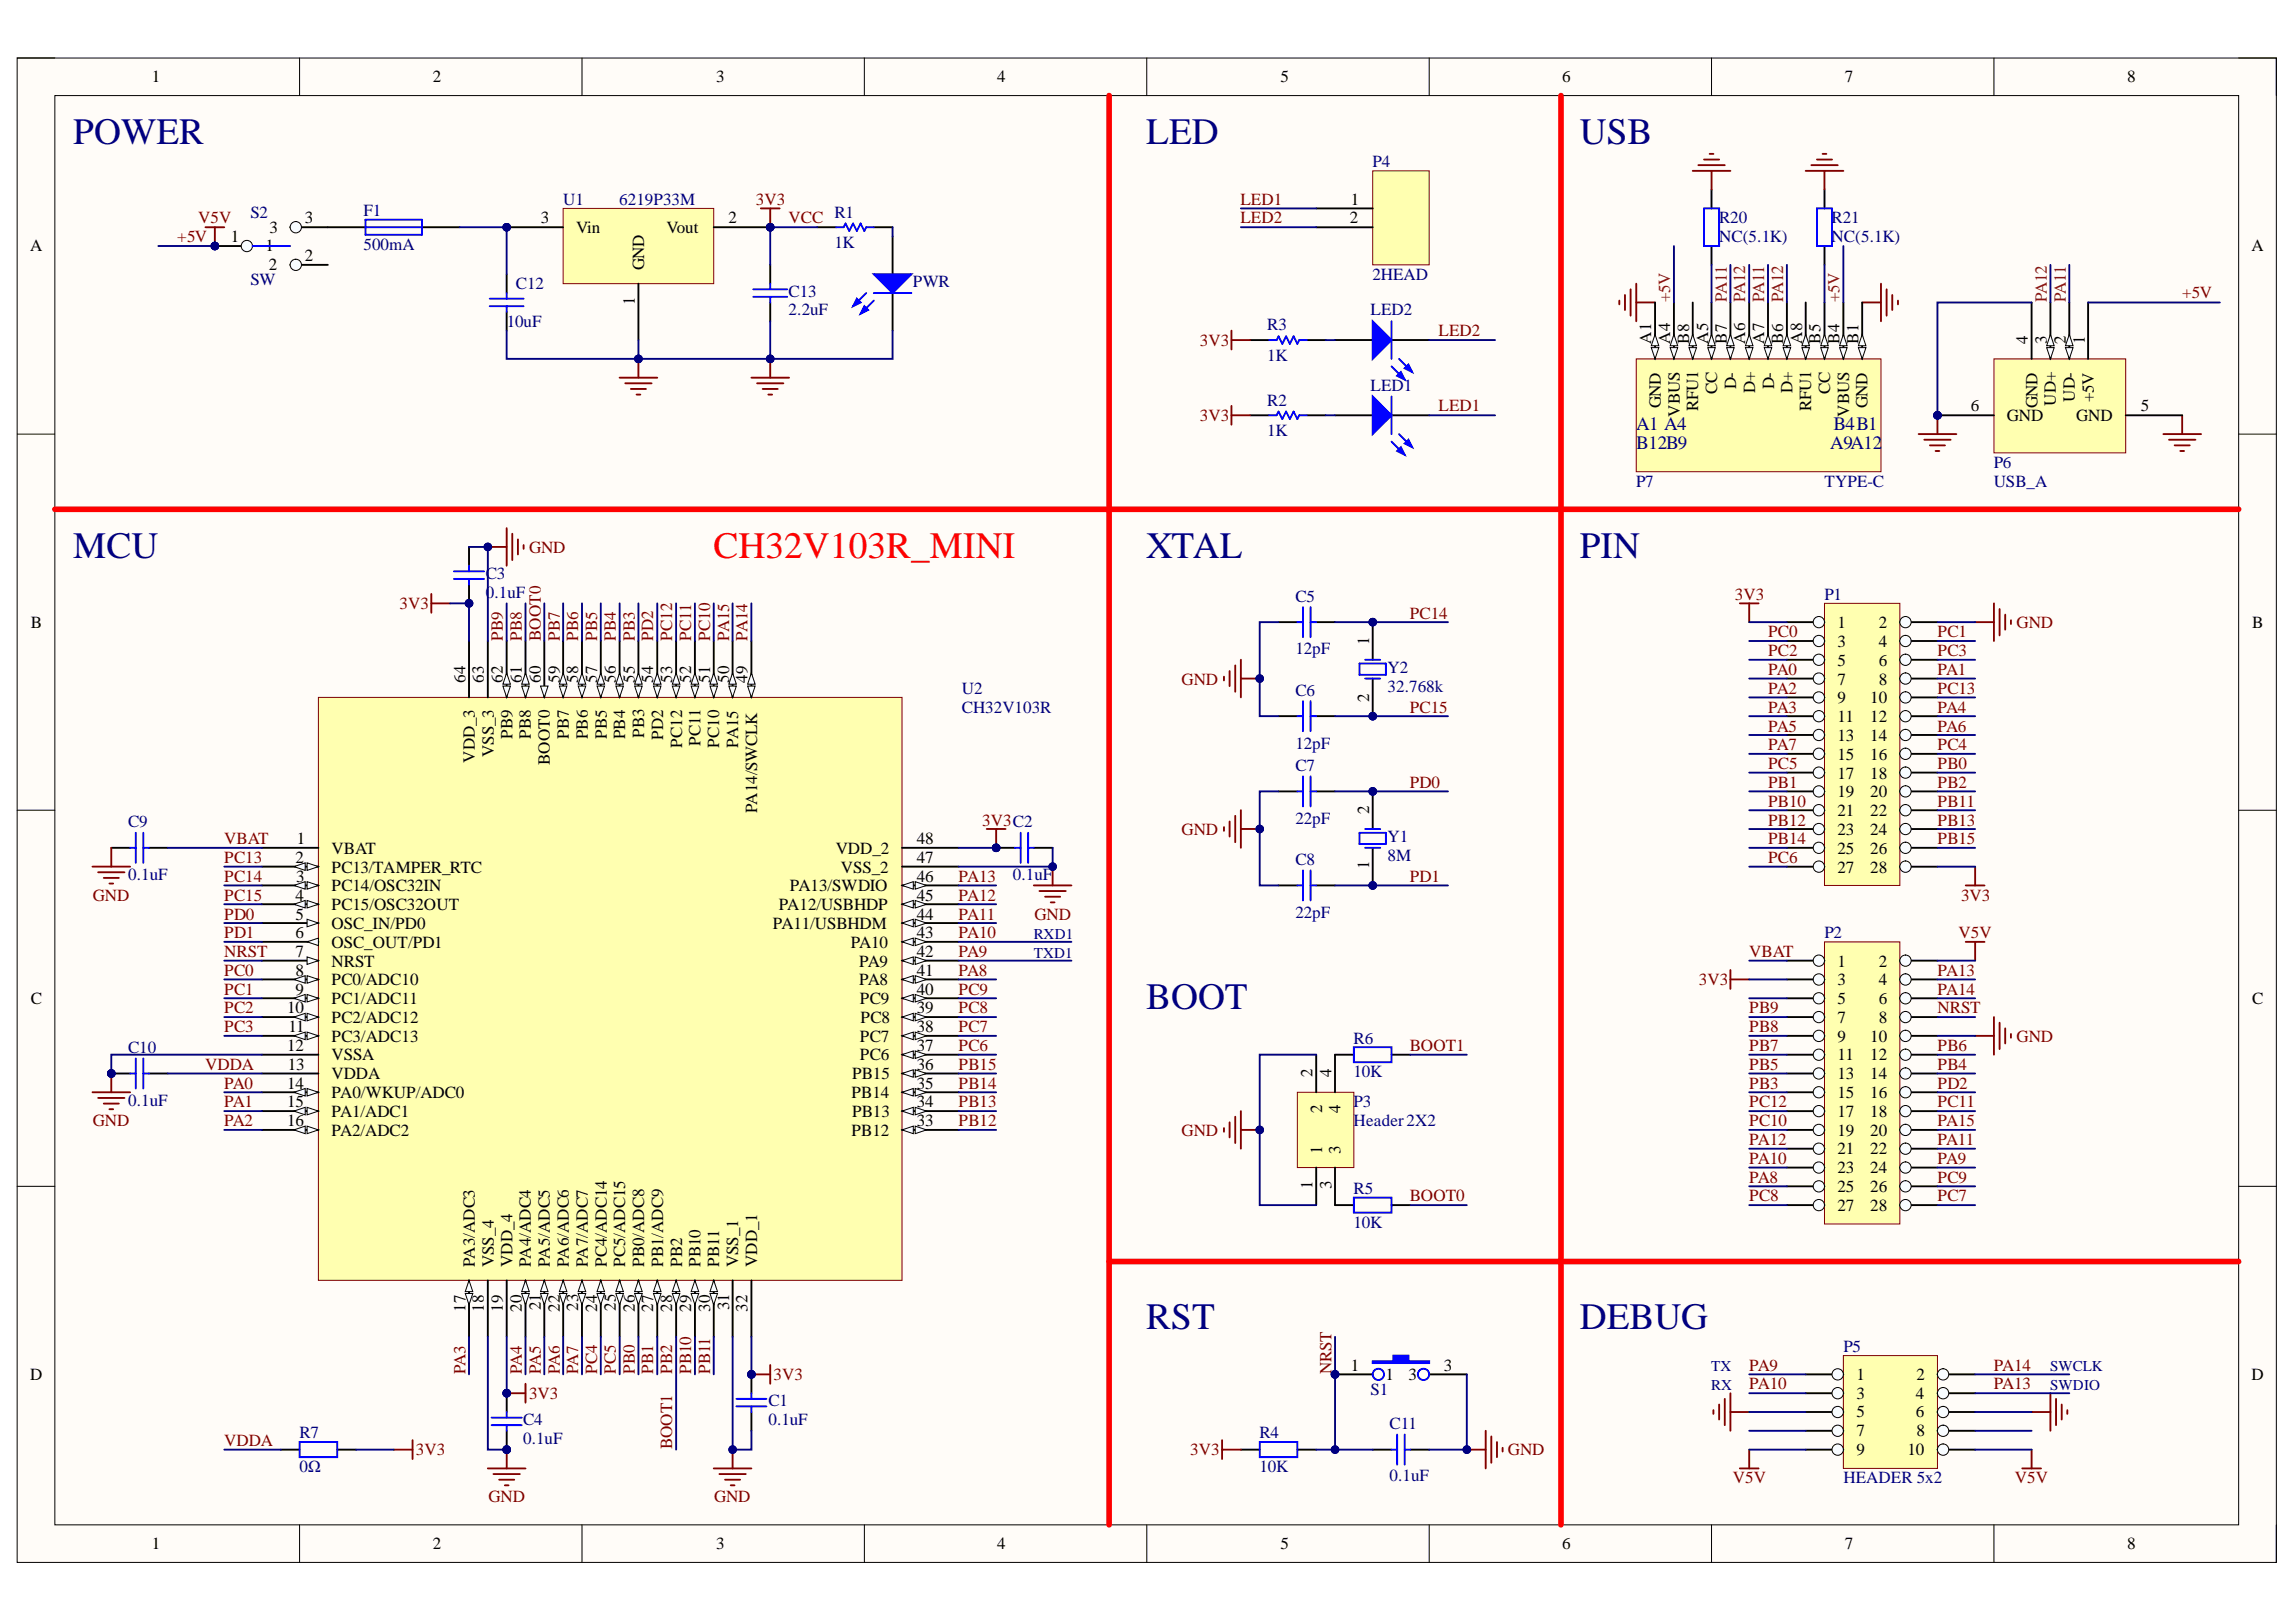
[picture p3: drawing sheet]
<svg xmlns="http://www.w3.org/2000/svg" width="297mm" height="210mm" viewBox="0 0 297 210" stroke-linecap="round" stroke-linejoin="round" font-family="sans-serif">
<defs><g id="words">
<g font-size="4.8" fill="#000080">
<text x="9.5" y="18.6">POWER</text>
<text x="148.3" y="18.6">LED</text>
<text x="204.4" y="18.6">USB</text>
<text x="9.5" y="72.2">MCU</text>
<text x="148.3" y="72.2">XTAL</text>
<text x="204.4" y="72.2">PIN</text>
<text x="148.3" y="130.6">BOOT</text>
<text x="148.3" y="171.9">RST</text>
<text x="204.4" y="171.9">DEBUG</text>
</g>
<text font-size="4.8" fill="#f00" x="92.3" y="72.2">CH32V103R_MINI</text>
<g font-size="2.5" fill="#000080">
<text x="211.7" y="58.1">B12B9</text>
<text x="211.7" y="55.6">A1 A4</text>
<text x="236.8" y="58.1">A9A12</text>
<text x="237.2" y="55.6">B4B1</text>
</g>
<g font-size="2.2">
<text x="19.6" y="10.6">1</text>
<text x="56" y="10.6">2</text>
<text x="92.6" y="10.6">3</text>
<text x="129" y="10.6">4</text>
<text x="165.6" y="10.6">5</text>
<text x="202.1" y="10.6">6</text>
<text x="238.7" y="10.6">7</text>
<text x="275.2" y="10.6">8</text>
<text x="39.4" y="28.9">3</text>
<text x="70" y="28.9">3</text>
<text x="94.2" y="28.9">2</text>
<text x="174.6" y="28.9">2</text>
<text x="174.8" y="26.5">1</text>
<text x="3.9" y="32.5">A</text>
<text x="29.9" y="31.4">1</text>
<text x="34.3" y="32.5">1</text>
<text x="34.8" y="35">2</text>
<text x="34.9" y="30.2">3</text>
<text x="39.4" y="33.8">2</text>
<text x="74.5" y="30.2">Vin</text>
<text x="83.3" y="35" transform="rotate(-90 83.3 35)">GND</text>
<text x="86.2" y="30.2">Vout</text>
<text x="291.3" y="32.5">A</text>
<text x="82.1" y="39.5" transform="rotate(-90 82.1 39.5)">1</text>
<text x="213.6" y="44.5" transform="rotate(-90 213.6 44.5)">A1</text>
<text x="216.1" y="44.5" transform="rotate(-90 216.1 44.5)">A4</text>
<text x="218.5" y="44.5" transform="rotate(-90 218.5 44.5)">B8</text>
<text x="221" y="44.5" transform="rotate(-90 221 44.5)">A5</text>
<text x="223.4" y="44.5" transform="rotate(-90 223.4 44.5)">B7</text>
<text x="225.8" y="44.5" transform="rotate(-90 225.8 44.5)">A6</text>
<text x="228.2" y="44.5" transform="rotate(-90 228.2 44.5)">A7</text>
<text x="230.7" y="44.5" transform="rotate(-90 230.7 44.5)">B6</text>
<text x="233.2" y="44.5" transform="rotate(-90 233.2 44.5)">A8</text>
<text x="235.5" y="44.5" transform="rotate(-90 235.5 44.5)">B5</text>
<text x="238" y="44.5" transform="rotate(-90 238 44.5)">B4</text>
<text x="240.4" y="44.5" transform="rotate(-90 240.4 44.5)">B1</text>
<text x="262.3" y="44.5" transform="rotate(-90 262.3 44.5)">4</text>
<text x="264.8" y="44.5" transform="rotate(-90 264.8 44.5)">3</text>
<text x="267.2" y="44.5" transform="rotate(-90 267.2 44.5)">2</text>
<text x="269.7" y="44.5" transform="rotate(-90 269.7 44.5)">1</text>
<text x="214.9" y="52.8" transform="rotate(-90 214.9 52.8)">GND</text>
<text x="217.3" y="53.9" transform="rotate(-90 217.3 53.9)">VBUS</text>
<text x="219.7" y="53.3" transform="rotate(-90 219.7 53.3)">RFU1</text>
<text x="222.2" y="51" transform="rotate(-90 222.2 51)">CC</text>
<text x="224.6" y="50.4" transform="rotate(-90 224.6 50.4)">D-</text>
<text x="227.1" y="50.9" transform="rotate(-90 227.1 50.9)">D+</text>
<text x="229.5" y="50.4" transform="rotate(-90 229.5 50.4)">D-</text>
<text x="231.9" y="50.9" transform="rotate(-90 231.9 50.9)">D+</text>
<text x="234.3" y="53.3" transform="rotate(-90 234.3 53.3)">RFU1</text>
<text x="236.8" y="51" transform="rotate(-90 236.8 51)">CC</text>
<text x="239.2" y="53.9" transform="rotate(-90 239.2 53.9)">VBUS</text>
<text x="241.6" y="52.8" transform="rotate(-90 241.6 52.8)">GND</text>
<text x="255" y="53.3">6</text>
<text x="263.6" y="52.8" transform="rotate(-90 263.6 52.8)">GND</text>
<text x="266" y="52.5" transform="rotate(-90 266 52.5)">UD+</text>
<text x="268.4" y="52" transform="rotate(-90 268.4 52)">UD-</text>
<text x="270.9" y="52.1" transform="rotate(-90 270.9 52.1)">+5V</text>
<text x="277" y="53.3">5</text>
<text x="259.6" y="54.5">GND</text>
<text x="268.6" y="54.5">GND</text>
<text x="4" y="81.2">B</text>
<text x="177.1" y="83.4" transform="rotate(-90 177.1 83.4)">1</text>
<text x="237.7" y="81.2">1</text>
<text x="237.7" y="83.7">3</text>
<text x="243" y="81.2">2</text>
<text x="243" y="83.7">4</text>
<text x="291.4" y="81.2">B</text>
<text x="60.2" y="88.3" transform="rotate(-90 60.2 88.3)">64</text>
<text x="62.6" y="88.3" transform="rotate(-90 62.6 88.3)">63</text>
<text x="65.1" y="88.3" transform="rotate(-90 65.1 88.3)">62</text>
<text x="67.5" y="88.3" transform="rotate(-90 67.5 88.3)">61</text>
<text x="70" y="88.3" transform="rotate(-90 70 88.3)">60</text>
<text x="72.4" y="88.3" transform="rotate(-90 72.4 88.3)">59</text>
<text x="74.8" y="88.3" transform="rotate(-90 74.8 88.3)">58</text>
<text x="77.2" y="88.3" transform="rotate(-90 77.2 88.3)">57</text>
<text x="79.7" y="88.3" transform="rotate(-90 79.7 88.3)">56</text>
<text x="82.1" y="88.3" transform="rotate(-90 82.1 88.3)">55</text>
<text x="84.5" y="88.3" transform="rotate(-90 84.5 88.3)">54</text>
<text x="87" y="88.3" transform="rotate(-90 87 88.3)">53</text>
<text x="89.4" y="88.3" transform="rotate(-90 89.4 88.3)">52</text>
<text x="91.9" y="88.3" transform="rotate(-90 91.9 88.3)">51</text>
<text x="94.3" y="88.3" transform="rotate(-90 94.3 88.3)">50</text>
<text x="96.7" y="88.3" transform="rotate(-90 96.7 88.3)">49</text>
<text x="237.7" y="86.1">5</text>
<text x="237.7" y="88.6">7</text>
<text x="243" y="86.1">6</text>
<text x="243" y="88.6">8</text>
<text x="66.3" y="95.6" transform="rotate(-90 66.3 95.6)">PB9</text>
<text x="68.7" y="95.6" transform="rotate(-90 68.7 95.6)">PB8</text>
<text x="73.6" y="95.6" transform="rotate(-90 73.6 95.6)">PB7</text>
<text x="76.1" y="95.7" transform="rotate(-90 76.1 95.7)">PB6</text>
<text x="78.5" y="95.6" transform="rotate(-90 78.5 95.6)">PB5</text>
<text x="80.9" y="95.7" transform="rotate(-90 80.9 95.7)">PB4</text>
<text x="83.3" y="95.5" transform="rotate(-90 83.3 95.5)">PB3</text>
<text x="85.8" y="95.8" transform="rotate(-90 85.8 95.8)">PD2</text>
<text x="177.1" y="90.8" transform="rotate(-90 177.1 90.8)">2</text>
<text x="237.7" y="91">9</text>
<text x="237.7" y="93.4">11</text>
<text x="237.7" y="95.9">13</text>
<text x="242" y="91">10</text>
<text x="242" y="93.4">12</text>
<text x="242" y="95.9">14</text>
<text x="61.4" y="98.7" transform="rotate(-90 61.4 98.7)">VDD_3</text>
<text x="63.9" y="98" transform="rotate(-90 63.9 98)">VSS_3</text>
<text x="71.1" y="99" transform="rotate(-90 71.1 99)">BOOT0</text>
<text x="88.2" y="96.8" transform="rotate(-90 88.2 96.8)">PC12</text>
<text x="90.6" y="96.5" transform="rotate(-90 90.6 96.5)">PC11</text>
<text x="93.1" y="96.8" transform="rotate(-90 93.1 96.8)">PC10</text>
<text x="95.5" y="96.8" transform="rotate(-90 95.5 96.8)">PA15</text>
<text x="237.7" y="98.3">15</text>
<text x="237.7" y="100.8">17</text>
<text x="242" y="98.3">16</text>
<text x="242" y="100.8">18</text>
<text x="98" y="105.2" transform="rotate(-90 98 105.2)">PA14/SWCLK</text>
<text x="177.1" y="105.3" transform="rotate(-90 177.1 105.3)">2</text>
<text x="237.7" y="103.1">19</text>
<text x="237.7" y="105.6">21</text>
<text x="242" y="103.1">20</text>
<text x="242" y="105.6">22</text>
<text x="38.2" y="111.7">2</text>
<text x="38.4" y="109.2">1</text>
<text x="42.9" y="110.5">VBAT</text>
<text x="42.9" y="112.9">PC13/TAMPER_RTC</text>
<text x="108.1" y="110.5">VDD_2</text>
<text x="108.8" y="112.9">VSS_2</text>
<text x="118.6" y="111.7">47</text>
<text x="118.6" y="109.2">48</text>
<text x="177.1" y="112.5" transform="rotate(-90 177.1 112.5)">1</text>
<text x="237.7" y="108">23</text>
<text x="237.7" y="110.5">25</text>
<text x="237.7" y="112.9">27</text>
<text x="242" y="108">24</text>
<text x="242" y="110.5">26</text>
<text x="242" y="112.9">28</text>
<text x="38.2" y="116.6">4</text>
<text x="38.2" y="119">5</text>
<text x="38.3" y="114.1">3</text>
<text x="42.9" y="115.3">PC14/OSC32IN</text>
<text x="42.9" y="117.7">PC15/OSC32OUT</text>
<text x="100.8" y="117.7">PA12/USBHDP</text>
<text x="102.2" y="115.3">PA13/SWDIO</text>
<text x="118.6" y="119">44</text>
<text x="118.6" y="116.6">45</text>
<text x="118.6" y="114.1">46</text>
<text x="38.2" y="121.4">6</text>
<text x="38.2" y="123.8">7</text>
<text x="42.9" y="120.2">OSC_IN/PD0</text>
<text x="42.9" y="122.6">OSC_OUT/PD1</text>
<text x="42.9" y="125.1">NRST</text>
<text x="100" y="120.2">PA11/USBHDM</text>
<text x="110.1" y="122.6">PA10</text>
<text x="111.2" y="125.1">PA9</text>
<text x="118.6" y="123.8">42</text>
<text x="118.6" y="121.4">43</text>
<text x="237.7" y="125.1">1</text>
<text x="243" y="125.1">2</text>
<text x="4" y="129.9">C</text>
<text x="37.1" y="131.1">10</text>
<text x="38.2" y="126.3">8</text>
<text x="38.2" y="128.7">9</text>
<text x="42.9" y="127.5">PC0/ADC10</text>
<text x="42.9" y="129.9">PC1/ADC11</text>
<text x="111.2" y="127.5">PA8</text>
<text x="111.2" y="129.9">PC9</text>
<text x="118.6" y="131.1">39</text>
<text x="118.6" y="128.7">40</text>
<text x="118.6" y="126.3">41</text>
<text x="237.7" y="127.5">3</text>
<text x="237.7" y="129.9">5</text>
<text x="243" y="127.5">4</text>
<text x="243" y="129.9">6</text>
<text x="291.4" y="129.9">C</text>
<text x="37.1" y="136">12</text>
<text x="37.3" y="133.6">11</text>
<text x="42.9" y="132.4">PC2/ADC12</text>
<text x="42.9" y="134.8">PC3/ADC13</text>
<text x="42.9" y="137.2">VSSA</text>
<text x="111.2" y="137.2">PC6</text>
<text x="111.2" y="134.8">PC7</text>
<text x="111.3" y="132.4">PC8</text>
<text x="118.6" y="136">37</text>
<text x="118.6" y="133.6">38</text>
<text x="237.7" y="132.4">7</text>
<text x="237.7" y="134.8">9</text>
<text x="237.7" y="137.2">11</text>
<text x="242" y="134.8">10</text>
<text x="242" y="137.2">12</text>
<text x="243" y="132.4">8</text>
<text x="37.1" y="140.9">14</text>
<text x="37.1" y="143.3">15</text>
<text x="37.2" y="138.5">13</text>
<text x="42.9" y="139.6">VDDA</text>
<text x="42.9" y="142.1">PA0/WKUP/ADC0</text>
<text x="110.1" y="142.1">PB14</text>
<text x="110.2" y="139.6">PB15</text>
<text x="118.6" y="143.3">34</text>
<text x="118.6" y="140.9">35</text>
<text x="118.6" y="138.5">36</text>
<text x="169.8" y="139.4" transform="rotate(-90 169.8 139.4)">2</text>
<text x="172.2" y="139.4" transform="rotate(-90 172.2 139.4)">4</text>
<text x="237.7" y="139.6">13</text>
<text x="237.7" y="142.1">15</text>
<text x="242" y="139.6">14</text>
<text x="242" y="142.1">16</text>
<text x="37.1" y="145.7">16</text>
<text x="42.9" y="144.5">PA1/ADC1</text>
<text x="42.9" y="147">PA2/ADC2</text>
<text x="110.1" y="147">PB12</text>
<text x="110.2" y="144.5">PB13</text>
<text x="118.6" y="145.7">33</text>
<text x="171.1" y="149.4" transform="rotate(-90 171.1 149.4)">1</text>
<text x="171.1" y="144" transform="rotate(-90 171.1 144)">2</text>
<text x="173.4" y="149.4" transform="rotate(-90 173.4 149.4)">3</text>
<text x="173.4" y="144" transform="rotate(-90 173.4 144)">4</text>
<text x="237.7" y="144.5">17</text>
<text x="237.7" y="147">19</text>
<text x="237.7" y="149.4">21</text>
<text x="242" y="144.5">18</text>
<text x="242" y="147">20</text>
<text x="242" y="149.4">22</text>
<text x="169.8" y="153.8" transform="rotate(-90 169.8 153.8)">1</text>
<text x="172.2" y="153.9" transform="rotate(-90 172.2 153.9)">3</text>
<text x="237.7" y="151.8">23</text>
<text x="237.7" y="154.3">25</text>
<text x="242" y="151.8">24</text>
<text x="242" y="154.3">26</text>
<text x="237.7" y="156.7">27</text>
<text x="242" y="156.7">28</text>
<text x="61.4" y="164" transform="rotate(-90 61.4 164)">PA3/ADC3</text>
<text x="63.9" y="164" transform="rotate(-90 63.9 164)">VSS_4</text>
<text x="66.3" y="164" transform="rotate(-90 66.3 164)">VDD_4</text>
<text x="68.7" y="164" transform="rotate(-90 68.7 164)">PA4/ADC4</text>
<text x="71.1" y="164" transform="rotate(-90 71.1 164)">PA5/ADC5</text>
<text x="73.6" y="164" transform="rotate(-90 73.6 164)">PA6/ADC6</text>
<text x="76.1" y="164" transform="rotate(-90 76.1 164)">PA7/ADC7</text>
<text x="78.5" y="164" transform="rotate(-90 78.5 164)">PC4/ADC14</text>
<text x="80.9" y="164" transform="rotate(-90 80.9 164)">PC5/ADC15</text>
<text x="83.3" y="164" transform="rotate(-90 83.3 164)">PB0/ADC8</text>
<text x="85.8" y="164" transform="rotate(-90 85.8 164)">PB1/ADC9</text>
<text x="88.2" y="164" transform="rotate(-90 88.2 164)">PB2</text>
<text x="90.6" y="164" transform="rotate(-90 90.6 164)">PB10</text>
<text x="93.1" y="164" transform="rotate(-90 93.1 164)">PB11</text>
<text x="95.5" y="164" transform="rotate(-90 95.5 164)">VSS_1</text>
<text x="98" y="164" transform="rotate(-90 98 164)">VDD_1</text>
<text x="60.2" y="169.7" transform="rotate(-90 60.2 169.7)">17</text>
<text x="62.6" y="169.7" transform="rotate(-90 62.6 169.7)">18</text>
<text x="65.1" y="169.7" transform="rotate(-90 65.1 169.7)">19</text>
<text x="67.5" y="169.7" transform="rotate(-90 67.5 169.7)">20</text>
<text x="70" y="169.6" transform="rotate(-90 70 169.6)">21</text>
<text x="72.4" y="169.7" transform="rotate(-90 72.4 169.7)">22</text>
<text x="74.8" y="169.6" transform="rotate(-90 74.8 169.6)">23</text>
<text x="77.2" y="169.7" transform="rotate(-90 77.2 169.7)">24</text>
<text x="79.7" y="169.6" transform="rotate(-90 79.7 169.6)">25</text>
<text x="82.1" y="169.7" transform="rotate(-90 82.1 169.7)">26</text>
<text x="84.5" y="169.7" transform="rotate(-90 84.5 169.7)">27</text>
<text x="87" y="169.7" transform="rotate(-90 87 169.7)">28</text>
<text x="89.4" y="169.7" transform="rotate(-90 89.4 169.7)">29</text>
<text x="91.9" y="169.7" transform="rotate(-90 91.9 169.7)">30</text>
<text x="94.3" y="169.6" transform="rotate(-90 94.3 169.6)">31</text>
<text x="96.7" y="169.7" transform="rotate(-90 96.7 169.7)">32</text>
<text x="3.9" y="178.6">D</text>
<text x="174.8" y="177.4">1</text>
<text x="179.3" y="178.6">1</text>
<text x="182.2" y="178.6">3</text>
<text x="186.8" y="177.4">3</text>
<text x="240.2" y="178.6">1</text>
<text x="248" y="178.6">2</text>
<text x="291.3" y="178.6">D</text>
<text x="240.2" y="181.1">3</text>
<text x="240.2" y="183.4">5</text>
<text x="240.2" y="185.9">7</text>
<text x="247.9" y="181.1">4</text>
<text x="247.9" y="183.4">6</text>
<text x="248" y="185.9">8</text>
<text x="240.2" y="188.3">9</text>
<text x="246.8" y="188.3">10</text>
<text x="19.6" y="200.5">1</text>
<text x="56" y="200.5">2</text>
<text x="92.6" y="200.5">3</text>
<text x="129" y="200.5">4</text>
<text x="165.6" y="200.5">5</text>
<text x="202.1" y="200.5">6</text>
<text x="238.7" y="200.5">7</text>
<text x="275.2" y="200.5">8</text>
</g>
<g font-size="2.2" fill="#000080">
<text x="177.6" y="21.6">P4</text>
<text x="32.4" y="28.2">S2</text>
<text x="47" y="28">F1</text>
<text x="72.8" y="26.5">U1</text>
<text x="80.1" y="26.5">6219P33M</text>
<text x="107.9" y="28.2">R1</text>
<text x="222.4" y="28.9">R20</text>
<text x="237" y="28.9">R21</text>
<text x="47" y="32.4">500mA</text>
<text x="107.9" y="32.1">1K</text>
<text x="222.4" y="31.4">NC(5.1K)</text>
<text x="237" y="31.4">NC(5.1K)</text>
<text x="32.4" y="36.9">SW</text>
<text x="66.7" y="37.4">C12</text>
<text x="102" y="38.5">C13</text>
<text x="102" y="40.8">2.2uF</text>
<text x="118.1" y="37.2">PWR</text>
<text x="177.3" y="40.8">LED2</text>
<text x="177.6" y="36.3">2HEAD</text>
<text x="65.6" y="42.3">10uF</text>
<text x="164" y="46.7">1K</text>
<text x="164" y="42.8">R3</text>
<text x="164" y="52.6">R2</text>
<text x="177.3" y="50.6">LED1</text>
<text x="164" y="56.5">1K</text>
<text x="211.7" y="63">P7</text>
<text x="236" y="63">TYPE-C</text>
<text x="257.9" y="60.6">P6</text>
<text x="257.9" y="63">USB_A</text>
<text x="62.9" y="74.9">C3</text>
<text x="62.9" y="77.3">0.1uF</text>
<text x="167.6" y="77.8">C5</text>
<text x="236" y="77.6">P1</text>
<text x="124.4" y="89.8">U2</text>
<text x="167.6" y="84.7">12pF</text>
<text x="179.5" y="87.1">Y2</text>
<text x="179.5" y="89.5">32.768k</text>
<text x="124.4" y="92.2">CH32V103R</text>
<text x="167.6" y="90">C6</text>
<text x="167.6" y="96.9">12pF</text>
<text x="167.6" y="99.7">C7</text>
<text x="16.6" y="107">C9</text>
<text x="167.6" y="106.6">22pF</text>
<text x="16.6" y="113.9">0.1uF</text>
<text x="131" y="113.9">0.1uF</text>
<text x="167.6" y="111.9">C8</text>
<text x="179.5" y="109">Y1</text>
<text x="179.5" y="111.4">8M</text>
<text x="167.6" y="118.8">22pF</text>
<text x="236" y="121.4">P2</text>
<text x="16.6" y="136.3">C10</text>
<text x="175.1" y="135.1">R6</text>
<text x="16.6" y="143.1">0.1uF</text>
<text x="175.1" y="143.3">P3</text>
<text x="175.1" y="139.4">10K</text>
<text x="175.1" y="145.7">Header2X2</text>
<text x="175.1" y="154.5">R5</text>
<text x="175.1" y="158.9">10K</text>
<text x="238.5" y="175">P5</text>
<text x="67.7" y="184.4">C4</text>
<text x="99.4" y="182">C1</text>
<text x="99.4" y="184.4">0.1uF</text>
<text x="177.3" y="180.6">S1</text>
<text x="179.8" y="184.9">C11</text>
<text x="38.7" y="186.1">R7</text>
<text x="38.7" y="190.5">0Ω</text>
<text x="67.7" y="186.9">0.1uF</text>
<text x="162.9" y="186.1">R4</text>
<text x="162.9" y="190.5">10K</text>
<text x="179.8" y="191.7">0.1uF</text>
<text x="238.5" y="192">HEADER 5x2</text>
</g>
<g font-size="2.2" fill="#800000">
<text x="25.6" y="28.9">V5V</text>
<text x="97.8" y="26.5">3V3</text>
<text x="102" y="28.9">VCC</text>
<text x="160.5" y="26.5">LED1</text>
<text x="160.5" y="28.9">LED2</text>
<text x="22.9" y="31.4">+5V</text>
<text x="282.3" y="38.6">+5V</text>
<text x="155.2" y="44.7">3V3</text>
<text x="186.1" y="43.5">LED2</text>
<text x="186.1" y="53.3">LED1</text>
<text x="155.2" y="54.5">3V3</text>
<text x="68.4" y="71.5">GND</text>
<text x="224.4" y="77.6">3V3</text>
<text x="51.7" y="78.8">3V3</text>
<text x="65.1" y="82.9" transform="rotate(-90 65.1 82.9)">PB9</text>
<text x="67.5" y="82.9" transform="rotate(-90 67.5 82.9)">PB8</text>
<text x="70" y="82.9" transform="rotate(-90 70 82.9)">BOOT0</text>
<text x="72.4" y="82.9" transform="rotate(-90 72.4 82.9)">PB7</text>
<text x="74.8" y="82.9" transform="rotate(-90 74.8 82.9)">PB6</text>
<text x="77.2" y="82.9" transform="rotate(-90 77.2 82.9)">PB5</text>
<text x="79.7" y="82.9" transform="rotate(-90 79.7 82.9)">PB4</text>
<text x="82.1" y="82.9" transform="rotate(-90 82.1 82.9)">PB3</text>
<text x="84.5" y="82.9" transform="rotate(-90 84.5 82.9)">PD2</text>
<text x="87" y="82.9" transform="rotate(-90 87 82.9)">PC12</text>
<text x="89.4" y="82.9" transform="rotate(-90 89.4 82.9)">PC11</text>
<text x="91.9" y="82.9" transform="rotate(-90 91.9 82.9)">PC10</text>
<text x="94.3" y="82.9" transform="rotate(-90 94.3 82.9)">PA15</text>
<text x="96.7" y="82.9" transform="rotate(-90 96.7 82.9)">PA14</text>
<text x="182.4" y="80">PC14</text>
<text x="228.8" y="82.5">PC0</text>
<text x="250.7" y="82.5">PC1</text>
<text x="260.9" y="81.2">GND</text>
<text x="152.9" y="88.6">GND</text>
<text x="228.8" y="87.3">PA0</text>
<text x="228.8" y="89.8">PA2</text>
<text x="228.8" y="84.9">PC2</text>
<text x="250.7" y="87.3">PA1</text>
<text x="250.7" y="84.9">PC3</text>
<text x="250.7" y="89.8">PC13</text>
<text x="182.4" y="92.2">PC15</text>
<text x="228.8" y="92.2">PA3</text>
<text x="228.8" y="94.7">PA5</text>
<text x="250.7" y="92.2">PA4</text>
<text x="250.7" y="94.7">PA6</text>
<text x="182.4" y="101.9">PD0</text>
<text x="228.8" y="97">PA7</text>
<text x="228.8" y="101.9">PB1</text>
<text x="228.8" y="99.5">PC5</text>
<text x="250.7" y="99.5">PB0</text>
<text x="250.7" y="101.9">PB2</text>
<text x="250.7" y="97">PC4</text>
<text x="127.1" y="106.8">3V3C2</text>
<text x="228.8" y="104.4">PB10</text>
<text x="228.8" y="106.8">PB12</text>
<text x="250.7" y="104.4">PB11</text>
<text x="250.7" y="106.8">PB13</text>
<text x="29" y="111.7">PC13</text>
<text x="29" y="109.2">VBAT</text>
<text x="152.9" y="108">GND</text>
<text x="228.8" y="111.7">PC6</text>
<text x="228.8" y="109.2">PB14</text>
<text x="250.7" y="109.2">PB15</text>
<text x="12" y="116.6">GND</text>
<text x="29" y="114.1">PC14</text>
<text x="29" y="116.6">PC15</text>
<text x="29" y="119">PD0</text>
<text x="124" y="119">PA11</text>
<text x="124" y="116.6">PA12</text>
<text x="124" y="114.1">PA13</text>
<text x="133.8" y="119">GND</text>
<text x="182.4" y="114.1">PD1</text>
<text x="253.7" y="116.6">3V3</text>
<text x="29" y="123.8">NRST</text>
<text x="29" y="121.4">PD1</text>
<text x="124" y="123.8">PA9</text>
<text x="124" y="121.4">PA10</text>
<text x="226.3" y="123.8">VBAT</text>
<text x="253.4" y="121.4">V5V</text>
<text x="29" y="126.3">PC0</text>
<text x="29" y="128.7">PC1</text>
<text x="29" y="131.1">PC2</text>
<text x="124" y="131.1">PC8</text>
<text x="124" y="128.7">PC9</text>
<text x="124" y="126.3">PA8</text>
<text x="219.8" y="127.5">3V3</text>
<text x="226.3" y="131.1">PB9</text>
<text x="250.7" y="126.3">PA13</text>
<text x="250.7" y="128.7">PA14</text>
<text x="250.7" y="131.1">NRST</text>
<text x="29" y="133.6">PC3</text>
<text x="124" y="136">PC6</text>
<text x="124" y="133.6">PC7</text>
<text x="182.4" y="136">BOOT1</text>
<text x="226.3" y="136">PB7</text>
<text x="226.3" y="133.6">PB8</text>
<text x="250.7" y="136">PB6</text>
<text x="260.9" y="134.8">GND</text>
<text x="26.6" y="138.5">VDDA</text>
<text x="29" y="140.9">PA0</text>
<text x="29" y="143.3">PA1</text>
<text x="124" y="143.3">PB13</text>
<text x="124" y="140.9">PB14</text>
<text x="124" y="138.5">PB15</text>
<text x="226.3" y="140.9">PB3</text>
<text x="226.3" y="138.5">PB5</text>
<text x="226.3" y="143.3">PC12</text>
<text x="250.7" y="138.5">PB4</text>
<text x="250.7" y="143.3">PC11</text>
<text x="250.7" y="140.9">PD2</text>
<text x="12" y="145.7">GND</text>
<text x="29" y="145.7">PA2</text>
<text x="124" y="145.7">PB12</text>
<text x="152.9" y="147">GND</text>
<text x="226.3" y="148.2">PA12</text>
<text x="226.3" y="145.7">PC10</text>
<text x="250.7" y="148.2">PA11</text>
<text x="250.7" y="145.7">PA15</text>
<text x="182.4" y="155.4">BOOT0</text>
<text x="226.3" y="153.1">PA8</text>
<text x="226.3" y="150.6">PA10</text>
<text x="226.3" y="155.4">PC8</text>
<text x="250.7" y="150.6">PA9</text>
<text x="250.7" y="155.4">PC7</text>
<text x="250.7" y="153.1">PC9</text>
<text x="60.2" y="177.8" transform="rotate(-90 60.2 177.8)">PA3</text>
<text x="67.5" y="177.8" transform="rotate(-90 67.5 177.8)">PA4</text>
<text x="70" y="177.8" transform="rotate(-90 70 177.8)">PA5</text>
<text x="72.4" y="177.8" transform="rotate(-90 72.4 177.8)">PA6</text>
<text x="74.8" y="177.8" transform="rotate(-90 74.8 177.8)">PA7</text>
<text x="77.2" y="177.8" transform="rotate(-90 77.2 177.8)">PC4</text>
<text x="79.7" y="177.8" transform="rotate(-90 79.7 177.8)">PC5</text>
<text x="82.1" y="177.8" transform="rotate(-90 82.1 177.8)">PB0</text>
<text x="84.5" y="177.8" transform="rotate(-90 84.5 177.8)">PB1</text>
<text x="87" y="177.8" transform="rotate(-90 87 177.8)">PB2</text>
<text x="89.4" y="177.8" transform="rotate(-90 89.4 177.8)">PB10</text>
<text x="91.9" y="177.8" transform="rotate(-90 91.9 177.8)">PB11</text>
<text x="100.1" y="178.6">3V3</text>
<text x="172.2" y="177.8" transform="rotate(-90 172.2 177.8)">NRST</text>
<text x="226.3" y="177.4">PA9</text>
<text x="226.3" y="179.8">PA10</text>
<text x="257.9" y="179.8">PA13</text>
<text x="257.9" y="177.4">PA14</text>
<text x="68.4" y="181.1">3V3</text>
<text x="29" y="187.1">VDDA</text>
<text x="53.8" y="188.3">3V3</text>
<text x="87" y="187.6" transform="rotate(-90 87 187.6)">BOOT1</text>
<text x="154" y="188.3">3V3</text>
<text x="195.1" y="188.3">GND</text>
<text x="224.2" y="192">V5V</text>
<text x="260.6" y="192">V5V</text>
<text x="63.2" y="194.4">GND</text>
<text x="92.4" y="194.4">GND</text>
</g>
<g font-size="2.2" fill="#781915">
<text x="216.1" y="39.1" transform="rotate(-90 216.1 39.1)">+5V</text>
<text x="223.4" y="39.1" transform="rotate(-90 223.4 39.1)">PA11</text>
<text x="225.8" y="39.1" transform="rotate(-90 225.8 39.1)">PA12</text>
<text x="228.2" y="39.1" transform="rotate(-90 228.2 39.1)">PA11</text>
<text x="230.7" y="39.1" transform="rotate(-90 230.7 39.1)">PA12</text>
<text x="238" y="39.1" transform="rotate(-90 238 39.1)">+5V</text>
<text x="264.8" y="39.1" transform="rotate(-90 264.8 39.1)">PA12</text>
<text x="267.2" y="39.1" transform="rotate(-90 267.2 39.1)">PA11</text>
</g>
<g font-size="1.9" fill="#000080">
<text x="133.7" y="123.9">TXD1</text>
<text x="133.7" y="121.5">RXD1</text>
<text x="221.4" y="179.9">RX</text>
<text x="221.4" y="177.4">TX</text>
<text x="265.2" y="177.4">SWCLK</text>
<text x="265.2" y="179.9">SWDIO</text>
</g>
</g></defs>
<path d="M2.2 7.5h292.3v194.7h-292.3z" fill-rule="evenodd" fill="#fffcf8"/>
<path d="M2.2 7.5h292.3v194.7h-292.3z" fill="none" stroke="#000" stroke-width=".13"/>
<path d="M7.1 12.4h282.5v184.9h-282.5z" fill-rule="evenodd" fill="#fffcf8"/>
<g fill="none" stroke="#000" stroke-width=".13">
<path d="M2.2 7.5h4.9M7.1 12.4h282.5v184.9h-282.5zM38.8 7.5v4.9M75.3 7.5v4.9M111.8 7.5v4.9M148.4 7.5v4.9M184.9 7.5v4.9M221.4 7.5v4.9M258 7.5v4.9M289.6 7.5h4.9v4.9M2.2 56.2h4.9M289.6 56.2h4.9"/>
<path d="M2.2 104.9h4.9M289.6 104.9h4.9M2.2 153.5h4.9M289.6 153.5h4.9M38.8 197.3v4.9M75.3 197.3v4.9M111.8 197.3v4.9M148.4 197.3v4.9M184.9 197.3v4.9M221.4 197.3v4.9M258 197.3v4.9M294.5 197.3v4.9"/>
</g>
<path d="M167.8 141.4h7.3v9.7h-7.3z" fill-rule="evenodd" fill="#ffffb0"/>
<path d="M167.8 141.4h7.3v9.7h-7.3z" fill="none" stroke="#800000" stroke-width=".13"/>
<path d="M170.3 136.5v4.9M172.7 136.5v4.9M170.3 151.1v4.9M172.7 151.1v4.9" fill="none" stroke="#000" stroke-width=".24"/>
<path d="M158.3 146v.5M159.1 145.2v2M159.8 144.5v3.4M160.5 143.8v4.9M160.5 146.2h2.5" fill="none" stroke="#800000" stroke-width=".24"/>
<circle cx="163" cy="146.2" r=".49" fill="#000080"/>
<circle cx="163" cy="146.2" r=".49" fill="none" stroke="#000080" stroke-width=".13"/>
<path d="M160.5 187.6h2.5M167.8 187.6h2.5M177.6 187.6h2.4M182.5 187.6h2.4" fill="none" stroke="#000" stroke-width=".24"/>
<path d="M163 186.6h4.8v2h-4.8zM180 187.6h.8M180.8 185.6v3.9M181.7 185.6v3.9M181.7 187.6h.8" fill="none" stroke="#00f" stroke-width=".24"/>
<circle cx="172.7" cy="177.9" r=".49" fill="#000080"/>
<circle cx="172.7" cy="177.9" r=".49" fill="none" stroke="#000080" stroke-width=".13"/>
<path d="M172.7 177.9h4.9" fill="none" stroke="#000" stroke-width=".24"/>
<circle cx="172.7" cy="177.9" r=".49" fill="#000080"/>
<circle cx="172.7" cy="177.9" r=".49" fill="none" stroke="#000080" stroke-width=".13"/>
<path d="M184.9 177.9h4.9" fill="none" stroke="#000" stroke-width=".24"/>
<path d="M177.6 176.2h2.7v-.8h1.9v.8h2.7v.2h-7.3z" fill-rule="evenodd" fill="#00f"/>
<g fill="none" stroke="#00f" stroke-width=".24">
<path d="M177.6 176.2h2.7v-.8h1.9v.8h2.7v.2h-7.3z"/>
<circle cx="178.3" cy="177.9" r=".73"/>
<circle cx="184.2" cy="177.9" r=".73"/>
</g>
<path d="M189.8 187.6h2.4M192.2 185.2v4.8M192.9 185.9v3.4M193.7 186.6v2M194.4 187.4v.4" fill="none" stroke="#800000" stroke-width=".24"/>
<circle cx="189.8" cy="187.6" r=".49" fill="#000080"/>
<circle cx="189.8" cy="187.6" r=".49" fill="none" stroke="#000080" stroke-width=".13"/>
<path d="M158.1 186.4v2.4M158.1 187.6h2.4" fill="none" stroke="#800000" stroke-width=".24"/>
<circle cx="172.7" cy="177.9" r=".49" fill="#000080"/>
<circle cx="172.7" cy="177.9" r=".49" fill="none" stroke="#000080" stroke-width=".13"/>
<path d="M14.4 109.7h2.4M19.3 109.7h2.4" fill="none" stroke="#000" stroke-width=".24"/>
<path d="M16.8 109.7h.8M17.6 107.8v3.9M18.5 107.8v3.9M18.5 109.7h.8" fill="none" stroke="#00f" stroke-width=".24"/>
<path d="M12 112.2h4.8M12.7 112.9h3.4M13.4 113.6h2M14.2 114.3h.4M14.4 109.7v2.5" fill="none" stroke="#800000" stroke-width=".24"/>
<circle cx="14.4" cy="138.9" r=".49" fill="#000080"/>
<circle cx="14.4" cy="138.9" r=".49" fill="none" stroke="#000080" stroke-width=".13"/>
<path d="M14.4 138.9h2.4M19.3 138.9h2.4" fill="none" stroke="#000" stroke-width=".24"/>
<circle cx="14.4" cy="138.9" r=".49" fill="#000080"/>
<circle cx="14.4" cy="138.9" r=".49" fill="none" stroke="#000080" stroke-width=".13"/>
<path d="M16.8 138.9h.8M17.6 137v3.9M18.5 137v3.9M18.5 138.9h.8" fill="none" stroke="#00f" stroke-width=".24"/>
<path d="M14.4 138.9v2.5M12 141.4h4.8M12.7 142.1h3.4M13.4 142.8h2M14.2 143.5h.4" fill="none" stroke="#800000" stroke-width=".24"/>
<circle cx="14.4" cy="138.9" r=".49" fill="#000080"/>
<circle cx="14.4" cy="138.9" r=".49" fill="none" stroke="#000080" stroke-width=".13"/>
<circle cx="97.2" cy="177.9" r=".49" fill="#000080"/>
<circle cx="97.2" cy="177.9" r=".49" fill="none" stroke="#000080" stroke-width=".13"/>
<path d="M97.2 177.9v2.4M97.2 182.7v2.5" fill="none" stroke="#000" stroke-width=".24"/>
<circle cx="97.2" cy="177.9" r=".49" fill="#000080"/>
<circle cx="97.2" cy="177.9" r=".49" fill="none" stroke="#000080" stroke-width=".13"/>
<path d="M95.3 181h3.9M95.3 182h3.9M97.2 180.3v.7M97.2 182v.7" fill="none" stroke="#00f" stroke-width=".24"/>
<path d="M97.2 177.9h2.4M99.6 176.6v2.5" fill="none" stroke="#800000" stroke-width=".24"/>
<circle cx="97.2" cy="177.9" r=".49" fill="#000080"/>
<circle cx="97.2" cy="177.9" r=".49" fill="none" stroke="#000080" stroke-width=".13"/>
<path d="M92.3 190h4.9M93.1 190.8h3.4M93.8 191.5h2M94.5 192.2h.5M94.8 187.6v2.4" fill="none" stroke="#800000" stroke-width=".24"/>
<circle cx="94.8" cy="187.6" r=".49" fill="#000080"/>
<circle cx="94.8" cy="187.6" r=".49" fill="none" stroke="#000080" stroke-width=".13"/>
<circle cx="128.9" cy="109.7" r=".49" fill="#000080"/>
<circle cx="128.9" cy="109.7" r=".49" fill="none" stroke="#000080" stroke-width=".13"/>
<path d="M128.9 109.7h2.4M133.7 109.7h2.5" fill="none" stroke="#000" stroke-width=".24"/>
<circle cx="128.9" cy="109.7" r=".49" fill="#000080"/>
<circle cx="128.9" cy="109.7" r=".49" fill="none" stroke="#000080" stroke-width=".13"/>
<path d="M131.3 109.7h.7M132 107.8v3.9M133 107.8v3.9M133 109.7h.7" fill="none" stroke="#00f" stroke-width=".24"/>
<path d="M127.7 107.3h2.4M128.9 107.3v2.4" fill="none" stroke="#800000" stroke-width=".24"/>
<circle cx="128.9" cy="109.7" r=".49" fill="#000080"/>
<circle cx="128.9" cy="109.7" r=".49" fill="none" stroke="#000080" stroke-width=".13"/>
<path d="M133.7 114.6h4.9M134.5 115.3h3.4M135.2 116h2M135.9 116.8h.5M136.2 112.2v2.4" fill="none" stroke="#800000" stroke-width=".24"/>
<circle cx="136.2" cy="112.1" r=".49" fill="#000080"/>
<circle cx="136.2" cy="112.1" r=".49" fill="none" stroke="#000080" stroke-width=".13"/>
<circle cx="60.7" cy="78.1" r=".49" fill="#000080"/>
<circle cx="60.7" cy="78.1" r=".49" fill="none" stroke="#000080" stroke-width=".13"/>
<path d="M60.7 70.8v2.4M60.7 75.6v2.5" fill="none" stroke="#000" stroke-width=".24"/>
<circle cx="60.7" cy="78.1" r=".49" fill="#000080"/>
<circle cx="60.7" cy="78.1" r=".49" fill="none" stroke="#000080" stroke-width=".13"/>
<path d="M58.7 74.9h3.9M58.7 73.9h3.9M60.7 73.2v.7M60.7 74.9v.7" fill="none" stroke="#00f" stroke-width=".24"/>
<path d="M55.8 76.9v2.4M55.8 78.1h2.4M63.1 70.8h2.4M65.5 68.3v4.9M66.3 69.1v3.4M67 69.8v2M67.7 70.5v.5" fill="none" stroke="#800000" stroke-width=".24"/>
<circle cx="63.1" cy="70.8" r=".49" fill="#000080"/>
<circle cx="63.1" cy="70.8" r=".49" fill="none" stroke="#000080" stroke-width=".13"/>
<circle cx="65.6" cy="187.6" r=".49" fill="#000080"/>
<circle cx="65.6" cy="187.6" r=".49" fill="none" stroke="#000080" stroke-width=".13"/>
<circle cx="65.6" cy="180.3" r=".49" fill="#000080"/>
<circle cx="65.6" cy="180.3" r=".49" fill="none" stroke="#000080" stroke-width=".13"/>
<path d="M65.6 185.2v2.4" fill="none" stroke="#000" stroke-width=".24"/>
<circle cx="65.6" cy="187.6" r=".49" fill="#000080"/>
<circle cx="65.6" cy="187.6" r=".49" fill="none" stroke="#000080" stroke-width=".13"/>
<path d="M65.6 180.3v2.4" fill="none" stroke="#000" stroke-width=".24"/>
<circle cx="65.6" cy="180.3" r=".49" fill="#000080"/>
<circle cx="65.6" cy="180.3" r=".49" fill="none" stroke="#000080" stroke-width=".13"/>
<path d="M63.6 183.5h3.9M63.6 184.4h3.9M65.6 182.7v.8M65.6 184.4v.8" fill="none" stroke="#00f" stroke-width=".24"/>
<path d="M68 179.1v2.4M65.6 180.3h2.4" fill="none" stroke="#800000" stroke-width=".24"/>
<circle cx="65.6" cy="180.3" r=".49" fill="#000080"/>
<circle cx="65.6" cy="180.3" r=".49" fill="none" stroke="#000080" stroke-width=".13"/>
<path d="M63.1 190h4.9M63.8 190.8h3.5M64.6 191.5h1.9M65.3 192.2h.5M65.6 187.6v2.4" fill="none" stroke="#800000" stroke-width=".24"/>
<circle cx="65.6" cy="187.6" r=".49" fill="#000080"/>
<circle cx="65.6" cy="187.6" r=".49" fill="none" stroke="#000080" stroke-width=".13"/>
<circle cx="177.6" cy="80.5" r=".49" fill="#000080"/>
<circle cx="177.6" cy="80.5" r=".49" fill="none" stroke="#000080" stroke-width=".13"/>
<circle cx="177.6" cy="92.7" r=".49" fill="#000080"/>
<circle cx="177.6" cy="92.7" r=".49" fill="none" stroke="#000080" stroke-width=".13"/>
<path d="M177.6 80.5v4.9" fill="none" stroke="#000" stroke-width=".24"/>
<circle cx="177.6" cy="80.5" r=".49" fill="#000080"/>
<circle cx="177.6" cy="80.5" r=".49" fill="none" stroke="#000080" stroke-width=".13"/>
<path d="M177.6 87.8v4.9" fill="none" stroke="#000" stroke-width=".24"/>
<circle cx="177.6" cy="92.7" r=".49" fill="#000080"/>
<circle cx="177.6" cy="92.7" r=".49" fill="none" stroke="#000080" stroke-width=".13"/>
<path d="M168.6 78.6v3.9M169.6 78.6v3.9M167.8 92.7h.8M167.8 80.5h.8M168.6 90.7v3.9M169.6 90.7v3.9M169.6 92.7h.7M169.6 80.5h.7M175.9 85.9h3.4v1.4h-3.4zM176.6 87.8h2M176.6 85.4h2" fill="none" stroke="#00f" stroke-width=".24"/>
<path d="M165.4 92.7h2.4M165.4 80.5h2.4M170.3 92.7h2.4M170.3 80.5h2.4" fill="none" stroke="#000" stroke-width=".24"/>
<path d="M158.3 87.6v.5M159.1 86.8v2M159.8 86.1v3.4M160.5 85.4v4.8M160.5 87.8h2.5" fill="none" stroke="#800000" stroke-width=".24"/>
<circle cx="163" cy="87.8" r=".49" fill="#000080"/>
<circle cx="163" cy="87.8" r=".49" fill="none" stroke="#000080" stroke-width=".13"/>
<circle cx="177.6" cy="114.6" r=".49" fill="#000080"/>
<circle cx="177.6" cy="114.6" r=".49" fill="none" stroke="#000080" stroke-width=".13"/>
<circle cx="177.6" cy="102.4" r=".49" fill="#000080"/>
<circle cx="177.6" cy="102.4" r=".49" fill="none" stroke="#000080" stroke-width=".13"/>
<path d="M177.6 109.7v4.9" fill="none" stroke="#000" stroke-width=".24"/>
<circle cx="177.6" cy="114.6" r=".49" fill="#000080"/>
<circle cx="177.6" cy="114.6" r=".49" fill="none" stroke="#000080" stroke-width=".13"/>
<path d="M177.6 102.4v4.9" fill="none" stroke="#000" stroke-width=".24"/>
<circle cx="177.6" cy="102.4" r=".49" fill="#000080"/>
<circle cx="177.6" cy="102.4" r=".49" fill="none" stroke="#000080" stroke-width=".13"/>
<g fill="none" stroke="#00f" stroke-width=".24">
<path d="M167.8 102.4h.8M167.8 114.6h.8M168.6 100.5v3.9M168.6 112.6v3.9M169.6 100.5v3.9M169.6 112.6v3.9M169.6 102.4h.7M169.6 114.6h.7M175.9 107.8h3.4v1.4h-3.4zM176.6 107.3h2M176.6 109.7h2M175.1 135.5h4.9v2h-4.9z"/>
<path d="M175.1 155h4.9v1.9h-4.9z"/>
</g>
<path d="M165.4 102.4h2.4M165.4 114.6h2.4M170.3 102.4h2.4M170.3 114.6h2.4M172.7 136.5h2.4M180 136.5h2.5M172.7 156h2.4M180 156h2.5" fill="none" stroke="#000" stroke-width=".24"/>
<path d="M158.3 107v.5M159.1 106.3v2M159.8 105.6v3.4M160.5 104.9v4.8M160.5 107.3h2.5" fill="none" stroke="#800000" stroke-width=".24"/>
<circle cx="163" cy="107.3" r=".49" fill="#000080"/>
<circle cx="163" cy="107.3" r=".49" fill="none" stroke="#000080" stroke-width=".13"/>
<path d="M26.6 29.4h2.4M27.8 29.4v2.4" fill="none" stroke="#800000" stroke-width=".24"/>
<circle cx="27.8" cy="31.8" r=".49" fill="#000080"/>
<circle cx="27.8" cy="31.8" r=".49" fill="none" stroke="#000080" stroke-width=".13"/>
<path d="M42.4 29.4h4.9M54.6 29.4h4.9M65.5 35.5v2.4M65.5 40.4v2.4" fill="none" stroke="#000" stroke-width=".24"/>
<path d="M47.3 28.4h7.3v2h-7.3zM47.3 29.4h7.3M63.4 39.6h4.3M63.4 38.7h4.3M65.5 37.9v.8M65.5 39.6v.8" fill="none" stroke="#00f" stroke-width=".24"/>
<path d="M98.4 27h2.5M99.6 27v2.4" fill="none" stroke="#800000" stroke-width=".24"/>
<circle cx="99.6" cy="29.4" r=".49" fill="#000080"/>
<circle cx="99.6" cy="29.4" r=".49" fill="none" stroke="#000080" stroke-width=".13"/>
<path d="M80.2 48.9h4.8M80.9 49.6h3.4M81.6 50.3h2M82.4 51.1h.4M82.6 46.4v2.5" fill="none" stroke="#800000" stroke-width=".24"/>
<circle cx="82.6" cy="46.4" r=".49" fill="#000080"/>
<circle cx="82.6" cy="46.4" r=".49" fill="none" stroke="#000080" stroke-width=".13"/>
<path d="M97.2 48.9h4.9M97.9 49.6h3.4M98.7 50.3h1.9M99.4 51.1h.5M99.6 46.4v2.5" fill="none" stroke="#800000" stroke-width=".24"/>
<circle cx="99.6" cy="46.4" r=".49" fill="#000080"/>
<circle cx="99.6" cy="46.4" r=".49" fill="none" stroke="#000080" stroke-width=".13"/>
<path d="M99.6 34.3v2.4M99.6 39.1v2.5M115.5 30.6v4.9M115.5 37.9v4.9" fill="none" stroke="#000" stroke-width=".24"/>
<path d="M97.5 38.4h4.3M97.5 37.4h4.3M99.6 36.7v.7M99.6 38.4v.7" fill="none" stroke="#00f" stroke-width=".24"/>
<path d="M113 35.5h4.9l-2.4 2.4z" fill="#00f"/>
<path d="M112.1 37.9l-1.7 1.7M113 35.5h4.9l-2.4 2.4zM113 38.9l-1.7 1.7" fill="none" stroke="#00f" stroke-width=".24"/>
<path d="M111.8 39.6l.5 .5-1 .5z" fill="#00f"/>
<path d="M111.8 39.6l.5 .5-1 .5z" fill="none" stroke="#00f" stroke-width=".24"/>
<path d="M110.8 38.7l.5 .4-.9 .5z" fill="#00f"/>
<path d="M108.2 29.4h.9l.3-.5 .5 1 .5-1 .4 1 .5-1 .5 1 .3-.5h.9M110.8 38.7l.5 .4-.9 .5zM113 37.9h4.9" fill="none" stroke="#00f" stroke-width=".24"/>
<path d="M105.7 29.4h2.5M113 29.4h2.5" fill="none" stroke="#000" stroke-width=".24"/>
<circle cx="27.8" cy="31.8" r=".49" fill="#000080"/>
<circle cx="27.8" cy="31.8" r=".49" fill="none" stroke="#000080" stroke-width=".13"/>
<path d="M27.8 31.8h4.9" fill="none" stroke="#000" stroke-width=".24"/>
<circle cx="31.9" cy="31.8" r=".73" fill="#f8fcff"/>
<circle cx="31.9" cy="31.8" r=".73" fill="none" stroke="#000" stroke-width=".13"/>
<circle cx="27.8" cy="31.8" r=".49" fill="#000080"/>
<circle cx="27.8" cy="31.8" r=".49" fill="none" stroke="#000080" stroke-width=".13"/>
<path d="M37.5 29.4h4.9" fill="none" stroke="#000" stroke-width=".24"/>
<circle cx="38.3" cy="29.4" r=".73" fill="#f8fcff"/>
<circle cx="38.3" cy="29.4" r=".73" fill="none" stroke="#000" stroke-width=".13"/>
<path d="M37.5 34.3h4.9" fill="none" stroke="#000" stroke-width=".24"/>
<circle cx="38.3" cy="34.3" r=".73" fill="#f8fcff"/>
<circle cx="38.3" cy="34.3" r=".73" fill="none" stroke="#000" stroke-width=".13"/>
<path d="M32.7 31.8h4.8" fill="none" stroke="#00f" stroke-width=".24"/>
<path d="M248.2 56.2h4.9M249 56.9h3.4M249.7 57.6h1.9M250.4 58.4h.5M250.7 53.7v2.5" fill="none" stroke="#800000" stroke-width=".24"/>
<circle cx="250.7" cy="53.7" r=".49" fill="#000080"/>
<circle cx="250.7" cy="53.7" r=".49" fill="none" stroke="#000080" stroke-width=".13"/>
<path d="M279.9 56.2h4.9M280.6 56.9h3.4M281.3 57.6h2M282.1 58.4h.5M282.3 53.7v2.5" fill="none" stroke="#800000" stroke-width=".24"/>
<path d="M255.5 39.1h.1" fill="none" stroke="#f00" stroke-width=".13"/>
<circle cx="250.7" cy="53.7" r=".49" fill="#000080"/>
<circle cx="250.7" cy="53.7" r=".49" fill="none" stroke="#000080" stroke-width=".13"/>
<path d="M258 46.4h17v12.2h-17z" fill-rule="evenodd" fill="#ffffb0"/>
<path d="M258 46.4h17v12.2h-17z" fill="none" stroke="#800000" stroke-width=".13"/>
<path d="M262.8 39.1v7.3M270.1 39.1v7.3M250.7 53.7h7.3" fill="none" stroke="#000" stroke-width=".24"/>
<circle cx="250.7" cy="53.7" r=".49" fill="#000080"/>
<circle cx="250.7" cy="53.7" r=".49" fill="none" stroke="#000080" stroke-width=".13"/>
<path d="M265.3 39.1v7.3" fill="none" stroke="#000" stroke-width=".24"/>
<path d="M264.8 45h1l-.5 1.4z" fill="#f8fcff"/>
<path d="M264.8 45h1l-.5 1.4z" fill="none" stroke="#000" stroke-width=".13"/>
<path d="M265.3 43.3l.5 1.4h-1z" fill="#f8fcff"/>
<path d="M265.3 43.3l.5 1.4h-1z" fill="none" stroke="#000" stroke-width=".13"/>
<path d="M267.7 39.1v7.3" fill="none" stroke="#000" stroke-width=".24"/>
<path d="M267.2 45h1l-.5 1.4z" fill="#f8fcff"/>
<path d="M267.2 45h1l-.5 1.4z" fill="none" stroke="#000" stroke-width=".13"/>
<path d="M267.7 43.3l.5 1.4h-1z" fill="#f8fcff"/>
<path d="M267.7 43.3l.5 1.4h-1z" fill="none" stroke="#000" stroke-width=".13"/>
<path d="M172.7 53.7h4.9M180 53.7h4.9M275 53.7h7.3M36.3 187.6h2.5M43.6 187.6h2.5" fill="none" stroke="#000" stroke-width=".24"/>
<path d="M254.3 114.6h2.4M255.5 112.2v2.4M223.9 125.5v2.5M223.9 126.7h2.4M255.5 134.1h2.5M258 131.6v4.9M258.7 132.3v3.5M259.4 133.1v1.9M260.2 133.8v.5M50.9 187.6h2.5M53.4 186.4v2.4" fill="none" stroke="#800000" stroke-width=".24"/>
<path d="M38.8 186.6h4.8v2h-4.8z" fill="none" stroke="#00f" stroke-width=".24"/>
<path d="M177.6 51.3l2.4 2.4-2.4 2.5z" fill="#00f"/>
<path d="M177.6 51.3l2.4 2.4-2.4 2.5zM180 57.1l1.7 1.8M181 56.2l1.7 1.7" fill="none" stroke="#00f" stroke-width=".24"/>
<path d="M181.7 57.4l.5-.5 .5 1z" fill="#00f"/>
<path d="M181.7 57.4l.5-.5 .5 1z" fill="none" stroke="#00f" stroke-width=".24"/>
<path d="M180.8 58.4l.4-.5 .5 1z" fill="#00f"/>
<path d="M164.2 53.7h1l.2-.4 .5 .9 .5-.9 .5 .9 .5-.9 .4 .9 .3-.5h1M180 51.3v4.9M180.8 58.4l.4-.5 .5 1z" fill="none" stroke="#00f" stroke-width=".24"/>
<path d="M161.8 53.7h2.4M169.1 53.7h2.4M172.7 44h4.9M180 44h4.9" fill="none" stroke="#000" stroke-width=".24"/>
<path d="M177.6 41.6l2.4 2.4-2.4 2.4z" fill="#00f"/>
<path d="M177.6 41.6l2.4 2.4-2.4 2.4zM180 47.4l1.7 1.7M181 46.4l1.7 1.7" fill="none" stroke="#00f" stroke-width=".24"/>
<path d="M181.7 47.7l.5-.5 .5 .9z" fill="#00f"/>
<path d="M181.7 47.7l.5-.5 .5 .9z" fill="none" stroke="#00f" stroke-width=".24"/>
<path d="M180.8 48.6l.4-.5 .5 1z" fill="#00f"/>
<path d="M164.2 44h1l.2-.5 .5 1 .5-1 .5 1 .5-1 .4 1 .3-.5h1M180 41.6v4.8M180.8 48.6l.4-.5 .5 1z" fill="none" stroke="#00f" stroke-width=".24"/>
<path d="M161.8 44h2.4M169.1 44h2.4" fill="none" stroke="#000" stroke-width=".24"/>
<path d="M177.6 22.1h7.3v12.2h-7.3z" fill-rule="evenodd" fill="#ffffb0"/>
<path d="M177.6 22.1h7.3v12.2h-7.3z" fill="none" stroke="#800000" stroke-width=".13"/>
<path d="M170.3 27h7.3M170.3 29.4h7.3" fill="none" stroke="#000" stroke-width=".24"/>
<path d="M209.5 38.9v.5M210.2 38.2v1.9M211 37.4v3.4M211.7 36.7v4.9M211.7 39.1h2.4M240.9 39.1h2.4M243.3 36.7v4.9M244.1 37.4v3.4M244.8 38.2v1.9M245.5 38.9v.5" fill="none" stroke="#800000" stroke-width=".24"/>
<path d="M211.7 46.4h31.6v14.6h-31.6z" fill-rule="evenodd" fill="#ffffb0"/>
<path d="M211.7 46.4h31.6v14.6h-31.6z" fill="none" stroke="#800000" stroke-width=".13"/>
<path d="M240.9 39.1v7.3" fill="none" stroke="#000" stroke-width=".24"/>
<path d="M240.4 45h1l-.5 1.4z" fill="#f8fcff"/>
<path d="M240.4 45h1l-.5 1.4z" fill="none" stroke="#000" stroke-width=".13"/>
<path d="M240.9 43.3l.5 1.4h-1z" fill="#f8fcff"/>
<path d="M240.9 43.3l.5 1.4h-1z" fill="none" stroke="#000" stroke-width=".13"/>
<path d="M238.5 39.1v7.3" fill="none" stroke="#000" stroke-width=".24"/>
<path d="M238 45h1l-.5 1.4z" fill="#f8fcff"/>
<path d="M238 45h1l-.5 1.4z" fill="none" stroke="#000" stroke-width=".13"/>
<path d="M238.5 43.3l.5 1.4h-1z" fill="#f8fcff"/>
<path d="M238.5 43.3l.5 1.4h-1z" fill="none" stroke="#000" stroke-width=".13"/>
<path d="M236 39.1v7.3" fill="none" stroke="#000" stroke-width=".24"/>
<path d="M235.6 45h.9l-.5 1.4z" fill="#f8fcff"/>
<path d="M235.6 45h.9l-.5 1.4z" fill="none" stroke="#000" stroke-width=".13"/>
<path d="M236 43.3l.5 1.4h-.9z" fill="#f8fcff"/>
<path d="M236 43.3l.5 1.4h-.9z" fill="none" stroke="#000" stroke-width=".13"/>
<path d="M231.2 39.1v7.3" fill="none" stroke="#000" stroke-width=".24"/>
<path d="M230.7 45h1l-.5 1.4z" fill="#f8fcff"/>
<path d="M230.7 45h1l-.5 1.4z" fill="none" stroke="#000" stroke-width=".13"/>
<path d="M231.2 43.3l.5 1.4h-1z" fill="#f8fcff"/>
<path d="M231.2 43.3l.5 1.4h-1z" fill="none" stroke="#000" stroke-width=".13"/>
<path d="M223.9 39.1v7.3" fill="none" stroke="#000" stroke-width=".24"/>
<path d="M223.4 45h1l-.5 1.4z" fill="#f8fcff"/>
<path d="M223.4 45h1l-.5 1.4z" fill="none" stroke="#000" stroke-width=".13"/>
<path d="M223.9 43.3l.5 1.4h-1z" fill="#f8fcff"/>
<path d="M223.9 43.3l.5 1.4h-1z" fill="none" stroke="#000" stroke-width=".13"/>
<path d="M219 39.1v7.3" fill="none" stroke="#000" stroke-width=".24"/>
<path d="M218.5 45h1l-.5 1.4z" fill="#f8fcff"/>
<path d="M218.5 45h1l-.5 1.4z" fill="none" stroke="#000" stroke-width=".13"/>
<path d="M219 43.3l.5 1.4h-1z" fill="#f8fcff"/>
<path d="M219 43.3l.5 1.4h-1z" fill="none" stroke="#000" stroke-width=".13"/>
<path d="M214.1 39.1v7.3" fill="none" stroke="#000" stroke-width=".24"/>
<path d="M213.6 45h1l-.5 1.4z" fill="#f8fcff"/>
<path d="M213.6 45h1l-.5 1.4z" fill="none" stroke="#000" stroke-width=".13"/>
<path d="M214.1 43.3l.5 1.4h-1z" fill="#f8fcff"/>
<path d="M214.1 43.3l.5 1.4h-1z" fill="none" stroke="#000" stroke-width=".13"/>
<path d="M216.6 39.1v7.3" fill="none" stroke="#000" stroke-width=".24"/>
<path d="M216.1 45h.9l-.4 1.4z" fill="#f8fcff"/>
<path d="M216.1 45h.9l-.4 1.4z" fill="none" stroke="#000" stroke-width=".13"/>
<path d="M216.6 43.3l.4 1.4h-.9z" fill="#f8fcff"/>
<path d="M216.6 43.3l.4 1.4h-.9z" fill="none" stroke="#000" stroke-width=".13"/>
<path d="M221.4 39.1v7.3" fill="none" stroke="#000" stroke-width=".24"/>
<path d="M220.9 45h1l-.5 1.4z" fill="#f8fcff"/>
<path d="M220.9 45h1l-.5 1.4z" fill="none" stroke="#000" stroke-width=".13"/>
<path d="M221.4 43.3l.5 1.4h-1z" fill="#f8fcff"/>
<path d="M221.4 43.3l.5 1.4h-1z" fill="none" stroke="#000" stroke-width=".13"/>
<path d="M226.3 39.1v7.3" fill="none" stroke="#000" stroke-width=".24"/>
<path d="M225.8 45h1l-.5 1.4z" fill="#f8fcff"/>
<path d="M225.8 45h1l-.5 1.4z" fill="none" stroke="#000" stroke-width=".13"/>
<path d="M226.3 43.3l.5 1.4h-1z" fill="#f8fcff"/>
<path d="M226.3 43.3l.5 1.4h-1z" fill="none" stroke="#000" stroke-width=".13"/>
<path d="M228.7 39.1v7.3" fill="none" stroke="#000" stroke-width=".24"/>
<path d="M228.2 45h1l-.5 1.4z" fill="#f8fcff"/>
<path d="M228.2 45h1l-.5 1.4z" fill="none" stroke="#000" stroke-width=".13"/>
<path d="M228.7 43.3l.5 1.4h-1z" fill="#f8fcff"/>
<path d="M228.7 43.3l.5 1.4h-1z" fill="none" stroke="#000" stroke-width=".13"/>
<path d="M233.6 39.1v7.3" fill="none" stroke="#000" stroke-width=".24"/>
<path d="M233.1 45h1l-.5 1.4z" fill="#f8fcff"/>
<path d="M233.1 45h1l-.5 1.4z" fill="none" stroke="#000" stroke-width=".13"/>
<path d="M233.6 43.3l.5 1.4h-1z" fill="#f8fcff"/>
<path d="M233.6 43.3l.5 1.4h-1z" fill="none" stroke="#000" stroke-width=".13"/>
<g fill="none" stroke="#800000" stroke-width=".24">
<path d="M159.3 42.8v2.4M159.3 52.5v2.5M159.3 53.7h2.5M159.3 44h2.5M225.1 78.1h2.4M226.3 78.1v2.4M258 78.1v4.9M258.7 78.8v3.4M259.4 79.5v2M255.5 80.5h2.5M260.2 80.3v.5M254.3 121.9h2.4"/>
<path d="M255.5 121.9v2.4"/>
</g>
<path d="M238.5 175.4h12.2v14.6h-12.2z" fill-rule="evenodd" fill="#ffffb0"/>
<path d="M238.5 175.4h12.2v14.6h-12.2z" fill="none" stroke="#800000" stroke-width=".13"/>
<path d="M233.6 177.9h4.9" fill="none" stroke="#000" stroke-width=".24"/>
<circle cx="237.7" cy="177.9" r=".73" fill="#f8fcff"/>
<circle cx="237.7" cy="177.9" r=".73" fill="none" stroke="#000" stroke-width=".13"/>
<path d="M250.7 177.9h4.8" fill="none" stroke="#000" stroke-width=".24"/>
<circle cx="251.4" cy="177.9" r=".73" fill="#f8fcff"/>
<circle cx="251.4" cy="177.9" r=".73" fill="none" stroke="#000" stroke-width=".13"/>
<path d="M233.6 180.3h4.9" fill="none" stroke="#000" stroke-width=".24"/>
<circle cx="237.7" cy="180.3" r=".74" fill="#f8fcff"/>
<circle cx="237.7" cy="180.3" r=".73" fill="none" stroke="#000" stroke-width=".13"/>
<path d="M250.7 180.3h4.8" fill="none" stroke="#000" stroke-width=".24"/>
<circle cx="251.4" cy="180.3" r=".73" fill="#f8fcff"/>
<circle cx="251.4" cy="180.3" r=".73" fill="none" stroke="#000" stroke-width=".13"/>
<path d="M233.6 182.7h4.9" fill="none" stroke="#000" stroke-width=".24"/>
<circle cx="237.7" cy="182.7" r=".73" fill="#f8fcff"/>
<circle cx="237.7" cy="182.7" r=".73" fill="none" stroke="#000" stroke-width=".13"/>
<path d="M250.7 182.7h4.8" fill="none" stroke="#000" stroke-width=".24"/>
<circle cx="251.4" cy="182.7" r=".73" fill="#f8fcff"/>
<circle cx="251.4" cy="182.7" r=".73" fill="none" stroke="#000" stroke-width=".13"/>
<path d="M233.6 185.2h4.9" fill="none" stroke="#000" stroke-width=".24"/>
<circle cx="237.7" cy="185.2" r=".73" fill="#f8fcff"/>
<circle cx="237.7" cy="185.2" r=".73" fill="none" stroke="#000" stroke-width=".13"/>
<path d="M250.7 185.2h4.8" fill="none" stroke="#000" stroke-width=".24"/>
<circle cx="251.4" cy="185.2" r=".73" fill="#f8fcff"/>
<circle cx="251.4" cy="185.2" r=".73" fill="none" stroke="#000" stroke-width=".13"/>
<path d="M250.7 187.6h4.8" fill="none" stroke="#000" stroke-width=".24"/>
<circle cx="251.4" cy="187.6" r=".73" fill="#f8fcff"/>
<circle cx="251.4" cy="187.6" r=".73" fill="none" stroke="#000" stroke-width=".13"/>
<path d="M233.6 187.6h4.9" fill="none" stroke="#000" stroke-width=".24"/>
<circle cx="237.7" cy="187.6" r=".74" fill="#f8fcff"/>
<circle cx="237.7" cy="187.6" r=".73" fill="none" stroke="#000" stroke-width=".13"/>
<g fill="none" stroke="#800000" stroke-width=".24">
<path d="M221.7 182.5v.5M222.4 181.8v1.9M223.1 181v3.4M223.9 180.3v4.9M223.9 182.7h2.4M225.1 190h2.4M226.3 187.6v2.4M261.6 190h2.5M262.8 182.7h2.5M262.8 187.6v2.4M265.3 180.3v4.9M266 181v3.4"/>
<path d="M266.7 181.8v1.9M267.5 182.5v.5"/>
</g>
<path d="M236 78.1h9.8v36.5h-9.8z" fill-rule="evenodd" fill="#ffffb0"/>
<path d="M236 78.1h9.8v36.5h-9.8z" fill="none" stroke="#800000" stroke-width=".13"/>
<path d="M231.2 80.5h4.8" fill="none" stroke="#000" stroke-width=".24"/>
<circle cx="235.3" cy="80.5" r=".73" fill="#f8fcff"/>
<circle cx="235.3" cy="80.5" r=".73" fill="none" stroke="#000" stroke-width=".13"/>
<path d="M245.8 80.5h4.9" fill="none" stroke="#000" stroke-width=".24"/>
<circle cx="246.5" cy="80.5" r=".73" fill="#f8fcff"/>
<circle cx="246.5" cy="80.5" r=".73" fill="none" stroke="#000" stroke-width=".13"/>
<path d="M231.2 83h4.8" fill="none" stroke="#000" stroke-width=".24"/>
<circle cx="235.3" cy="83" r=".73" fill="#f8fcff"/>
<circle cx="235.3" cy="83" r=".73" fill="none" stroke="#000" stroke-width=".13"/>
<path d="M245.8 83h4.9" fill="none" stroke="#000" stroke-width=".24"/>
<circle cx="246.5" cy="83" r=".73" fill="#f8fcff"/>
<circle cx="246.5" cy="83" r=".73" fill="none" stroke="#000" stroke-width=".13"/>
<path d="M231.2 85.4h4.8" fill="none" stroke="#000" stroke-width=".24"/>
<circle cx="235.3" cy="85.4" r=".73" fill="#f8fcff"/>
<circle cx="235.3" cy="85.4" r=".73" fill="none" stroke="#000" stroke-width=".13"/>
<path d="M245.8 85.4h4.9" fill="none" stroke="#000" stroke-width=".24"/>
<circle cx="246.5" cy="85.4" r=".73" fill="#f8fcff"/>
<circle cx="246.5" cy="85.4" r=".73" fill="none" stroke="#000" stroke-width=".13"/>
<path d="M231.2 87.8h4.8" fill="none" stroke="#000" stroke-width=".24"/>
<circle cx="235.3" cy="87.8" r=".73" fill="#f8fcff"/>
<circle cx="235.3" cy="87.8" r=".73" fill="none" stroke="#000" stroke-width=".13"/>
<path d="M245.8 87.8h4.9" fill="none" stroke="#000" stroke-width=".24"/>
<circle cx="246.5" cy="87.8" r=".73" fill="#f8fcff"/>
<circle cx="246.5" cy="87.8" r=".73" fill="none" stroke="#000" stroke-width=".13"/>
<path d="M231.2 90.3h4.8" fill="none" stroke="#000" stroke-width=".24"/>
<circle cx="235.3" cy="90.3" r=".73" fill="#f8fcff"/>
<circle cx="235.3" cy="90.3" r=".73" fill="none" stroke="#000" stroke-width=".13"/>
<path d="M245.8 90.3h4.9" fill="none" stroke="#000" stroke-width=".24"/>
<circle cx="246.5" cy="90.3" r=".73" fill="#f8fcff"/>
<circle cx="246.5" cy="90.3" r=".73" fill="none" stroke="#000" stroke-width=".13"/>
<path d="M231.2 92.7h4.8" fill="none" stroke="#000" stroke-width=".24"/>
<circle cx="235.3" cy="92.7" r=".73" fill="#f8fcff"/>
<circle cx="235.3" cy="92.7" r=".73" fill="none" stroke="#000" stroke-width=".13"/>
<path d="M245.8 92.7h4.9" fill="none" stroke="#000" stroke-width=".24"/>
<circle cx="246.5" cy="92.7" r=".73" fill="#f8fcff"/>
<circle cx="246.5" cy="92.7" r=".73" fill="none" stroke="#000" stroke-width=".13"/>
<path d="M231.2 95.1h4.8" fill="none" stroke="#000" stroke-width=".24"/>
<circle cx="235.3" cy="95.1" r=".73" fill="#f8fcff"/>
<circle cx="235.3" cy="95.1" r=".73" fill="none" stroke="#000" stroke-width=".13"/>
<path d="M245.8 95.1h4.9" fill="none" stroke="#000" stroke-width=".24"/>
<circle cx="246.5" cy="95.1" r=".73" fill="#f8fcff"/>
<circle cx="246.5" cy="95.1" r=".73" fill="none" stroke="#000" stroke-width=".13"/>
<path d="M231.2 97.6h4.8" fill="none" stroke="#000" stroke-width=".24"/>
<circle cx="235.3" cy="97.5" r=".73" fill="#f8fcff"/>
<circle cx="235.3" cy="97.5" r=".73" fill="none" stroke="#000" stroke-width=".13"/>
<path d="M245.8 97.6h4.9" fill="none" stroke="#000" stroke-width=".24"/>
<circle cx="246.5" cy="97.5" r=".73" fill="#f8fcff"/>
<circle cx="246.5" cy="97.5" r=".73" fill="none" stroke="#000" stroke-width=".13"/>
<path d="M231.2 100h4.8" fill="none" stroke="#000" stroke-width=".24"/>
<circle cx="235.3" cy="100" r=".73" fill="#f8fcff"/>
<circle cx="235.3" cy="100" r=".73" fill="none" stroke="#000" stroke-width=".13"/>
<path d="M245.8 100h4.9" fill="none" stroke="#000" stroke-width=".24"/>
<circle cx="246.5" cy="100" r=".73" fill="#f8fcff"/>
<circle cx="246.5" cy="100" r=".73" fill="none" stroke="#000" stroke-width=".13"/>
<path d="M231.2 102.4h4.8" fill="none" stroke="#000" stroke-width=".24"/>
<circle cx="235.3" cy="102.4" r=".73" fill="#f8fcff"/>
<circle cx="235.3" cy="102.4" r=".73" fill="none" stroke="#000" stroke-width=".13"/>
<path d="M245.8 102.4h4.9" fill="none" stroke="#000" stroke-width=".24"/>
<circle cx="246.5" cy="102.4" r=".73" fill="#f8fcff"/>
<circle cx="246.5" cy="102.4" r=".73" fill="none" stroke="#000" stroke-width=".13"/>
<path d="M231.2 104.9h4.8" fill="none" stroke="#000" stroke-width=".24"/>
<circle cx="235.3" cy="104.8" r=".73" fill="#f8fcff"/>
<circle cx="235.3" cy="104.8" r=".73" fill="none" stroke="#000" stroke-width=".13"/>
<path d="M245.8 104.9h4.9" fill="none" stroke="#000" stroke-width=".24"/>
<circle cx="246.5" cy="104.8" r=".73" fill="#f8fcff"/>
<circle cx="246.5" cy="104.8" r=".73" fill="none" stroke="#000" stroke-width=".13"/>
<path d="M231.2 107.3h4.8" fill="none" stroke="#000" stroke-width=".24"/>
<circle cx="235.3" cy="107.3" r=".73" fill="#f8fcff"/>
<circle cx="235.3" cy="107.3" r=".73" fill="none" stroke="#000" stroke-width=".13"/>
<path d="M245.8 107.3h4.9" fill="none" stroke="#000" stroke-width=".24"/>
<circle cx="246.5" cy="107.3" r=".73" fill="#f8fcff"/>
<circle cx="246.5" cy="107.3" r=".73" fill="none" stroke="#000" stroke-width=".13"/>
<path d="M231.2 109.7h4.8" fill="none" stroke="#000" stroke-width=".24"/>
<circle cx="235.3" cy="109.7" r=".73" fill="#f8fcff"/>
<circle cx="235.3" cy="109.7" r=".73" fill="none" stroke="#000" stroke-width=".13"/>
<path d="M245.8 109.7h4.9" fill="none" stroke="#000" stroke-width=".24"/>
<circle cx="246.5" cy="109.7" r=".73" fill="#f8fcff"/>
<circle cx="246.5" cy="109.7" r=".73" fill="none" stroke="#000" stroke-width=".13"/>
<path d="M231.2 112.2h4.8" fill="none" stroke="#000" stroke-width=".24"/>
<circle cx="235.3" cy="112.2" r=".73" fill="#f8fcff"/>
<circle cx="235.3" cy="112.2" r=".73" fill="none" stroke="#000" stroke-width=".13"/>
<path d="M245.8 112.2h4.9" fill="none" stroke="#000" stroke-width=".24"/>
<circle cx="246.5" cy="112.2" r=".73" fill="#f8fcff"/>
<circle cx="246.5" cy="112.2" r=".73" fill="none" stroke="#000" stroke-width=".13"/>
<path d="M236 121.9h9.8v36.5h-9.8z" fill-rule="evenodd" fill="#ffffb0"/>
<path d="M236 121.9h9.8v36.5h-9.8z" fill="none" stroke="#800000" stroke-width=".13"/>
<path d="M231.2 124.3h4.8" fill="none" stroke="#000" stroke-width=".24"/>
<circle cx="235.3" cy="124.3" r=".73" fill="#f8fcff"/>
<circle cx="235.3" cy="124.3" r=".73" fill="none" stroke="#000" stroke-width=".13"/>
<path d="M245.8 124.3h4.9" fill="none" stroke="#000" stroke-width=".24"/>
<circle cx="246.5" cy="124.3" r=".73" fill="#f8fcff"/>
<circle cx="246.5" cy="124.3" r=".73" fill="none" stroke="#000" stroke-width=".13"/>
<path d="M231.2 126.7h4.8" fill="none" stroke="#000" stroke-width=".24"/>
<circle cx="235.3" cy="126.8" r=".73" fill="#f8fcff"/>
<circle cx="235.3" cy="126.8" r=".73" fill="none" stroke="#000" stroke-width=".13"/>
<path d="M245.8 126.7h4.9" fill="none" stroke="#000" stroke-width=".24"/>
<circle cx="246.5" cy="126.8" r=".73" fill="#f8fcff"/>
<circle cx="246.5" cy="126.8" r=".73" fill="none" stroke="#000" stroke-width=".13"/>
<path d="M231.2 129.2h4.8" fill="none" stroke="#000" stroke-width=".24"/>
<circle cx="235.3" cy="129.2" r=".73" fill="#f8fcff"/>
<circle cx="235.3" cy="129.2" r=".73" fill="none" stroke="#000" stroke-width=".13"/>
<path d="M245.8 129.2h4.9" fill="none" stroke="#000" stroke-width=".24"/>
<circle cx="246.5" cy="129.2" r=".73" fill="#f8fcff"/>
<circle cx="246.5" cy="129.2" r=".73" fill="none" stroke="#000" stroke-width=".13"/>
<path d="M231.2 131.6h4.8" fill="none" stroke="#000" stroke-width=".24"/>
<circle cx="235.3" cy="131.6" r=".73" fill="#f8fcff"/>
<circle cx="235.3" cy="131.6" r=".73" fill="none" stroke="#000" stroke-width=".13"/>
<path d="M245.8 131.6h4.9" fill="none" stroke="#000" stroke-width=".24"/>
<circle cx="246.5" cy="131.6" r=".73" fill="#f8fcff"/>
<circle cx="246.5" cy="131.6" r=".73" fill="none" stroke="#000" stroke-width=".13"/>
<path d="M231.2 134.1h4.8" fill="none" stroke="#000" stroke-width=".24"/>
<circle cx="235.3" cy="134.1" r=".73" fill="#f8fcff"/>
<circle cx="235.3" cy="134.1" r=".73" fill="none" stroke="#000" stroke-width=".13"/>
<path d="M245.8 134.1h4.9" fill="none" stroke="#000" stroke-width=".24"/>
<circle cx="246.5" cy="134.1" r=".73" fill="#f8fcff"/>
<circle cx="246.5" cy="134.1" r=".73" fill="none" stroke="#000" stroke-width=".13"/>
<path d="M231.2 136.5h4.8" fill="none" stroke="#000" stroke-width=".24"/>
<circle cx="235.3" cy="136.5" r=".73" fill="#f8fcff"/>
<circle cx="235.3" cy="136.5" r=".73" fill="none" stroke="#000" stroke-width=".13"/>
<path d="M245.8 136.5h4.9" fill="none" stroke="#000" stroke-width=".24"/>
<circle cx="246.5" cy="136.5" r=".73" fill="#f8fcff"/>
<circle cx="246.5" cy="136.5" r=".73" fill="none" stroke="#000" stroke-width=".13"/>
<path d="M231.2 138.9h4.8" fill="none" stroke="#000" stroke-width=".24"/>
<circle cx="235.3" cy="138.9" r=".73" fill="#f8fcff"/>
<circle cx="235.3" cy="138.9" r=".73" fill="none" stroke="#000" stroke-width=".13"/>
<path d="M245.8 138.9h4.9" fill="none" stroke="#000" stroke-width=".24"/>
<circle cx="246.5" cy="138.9" r=".73" fill="#f8fcff"/>
<circle cx="246.5" cy="138.9" r=".73" fill="none" stroke="#000" stroke-width=".13"/>
<path d="M231.2 141.4h4.8" fill="none" stroke="#000" stroke-width=".24"/>
<circle cx="235.3" cy="141.4" r=".73" fill="#f8fcff"/>
<circle cx="235.3" cy="141.4" r=".73" fill="none" stroke="#000" stroke-width=".13"/>
<path d="M245.8 141.4h4.9" fill="none" stroke="#000" stroke-width=".24"/>
<circle cx="246.5" cy="141.4" r=".73" fill="#f8fcff"/>
<circle cx="246.5" cy="141.4" r=".73" fill="none" stroke="#000" stroke-width=".13"/>
<path d="M231.2 143.8h4.8" fill="none" stroke="#000" stroke-width=".24"/>
<circle cx="235.3" cy="143.8" r=".73" fill="#f8fcff"/>
<circle cx="235.3" cy="143.8" r=".73" fill="none" stroke="#000" stroke-width=".13"/>
<path d="M245.8 143.8h4.9" fill="none" stroke="#000" stroke-width=".24"/>
<circle cx="246.5" cy="143.8" r=".73" fill="#f8fcff"/>
<circle cx="246.5" cy="143.8" r=".73" fill="none" stroke="#000" stroke-width=".13"/>
<path d="M231.2 146.2h4.8" fill="none" stroke="#000" stroke-width=".24"/>
<circle cx="235.3" cy="146.2" r=".73" fill="#f8fcff"/>
<circle cx="235.3" cy="146.2" r=".73" fill="none" stroke="#000" stroke-width=".13"/>
<path d="M245.8 146.2h4.9" fill="none" stroke="#000" stroke-width=".24"/>
<circle cx="246.5" cy="146.2" r=".73" fill="#f8fcff"/>
<circle cx="246.5" cy="146.2" r=".73" fill="none" stroke="#000" stroke-width=".13"/>
<path d="M231.2 148.7h4.8" fill="none" stroke="#000" stroke-width=".24"/>
<circle cx="235.3" cy="148.7" r=".73" fill="#f8fcff"/>
<circle cx="235.3" cy="148.7" r=".73" fill="none" stroke="#000" stroke-width=".13"/>
<path d="M245.8 148.7h4.9" fill="none" stroke="#000" stroke-width=".24"/>
<circle cx="246.5" cy="148.7" r=".73" fill="#f8fcff"/>
<circle cx="246.5" cy="148.7" r=".73" fill="none" stroke="#000" stroke-width=".13"/>
<path d="M231.2 151.1h4.8" fill="none" stroke="#000" stroke-width=".24"/>
<circle cx="235.3" cy="151.1" r=".73" fill="#f8fcff"/>
<circle cx="235.3" cy="151.1" r=".73" fill="none" stroke="#000" stroke-width=".13"/>
<path d="M245.8 151.1h4.9" fill="none" stroke="#000" stroke-width=".24"/>
<circle cx="246.5" cy="151.1" r=".73" fill="#f8fcff"/>
<circle cx="246.5" cy="151.1" r=".73" fill="none" stroke="#000" stroke-width=".13"/>
<path d="M231.2 153.5h4.8" fill="none" stroke="#000" stroke-width=".24"/>
<circle cx="235.3" cy="153.5" r=".73" fill="#f8fcff"/>
<circle cx="235.3" cy="153.5" r=".73" fill="none" stroke="#000" stroke-width=".13"/>
<path d="M245.8 153.5h4.9" fill="none" stroke="#000" stroke-width=".24"/>
<circle cx="246.5" cy="153.5" r=".73" fill="#f8fcff"/>
<circle cx="246.5" cy="153.5" r=".73" fill="none" stroke="#000" stroke-width=".13"/>
<path d="M231.2 156h4.8" fill="none" stroke="#000" stroke-width=".24"/>
<circle cx="235.3" cy="156" r=".73" fill="#f8fcff"/>
<circle cx="235.3" cy="156" r=".73" fill="none" stroke="#000" stroke-width=".13"/>
<path d="M245.8 156h4.9" fill="none" stroke="#000" stroke-width=".24"/>
<circle cx="246.5" cy="156" r=".73" fill="#f8fcff"/>
<circle cx="246.5" cy="156" r=".73" fill="none" stroke="#000" stroke-width=".13"/>
<path d="M221.4 24.5v2.5M221.4 31.8v2.5M236 24.5v2.5M236 31.8v2.5" fill="none" stroke="#000" stroke-width=".24"/>
<path d="M220.5 27h1.9v4.8h-1.9zM235.1 27h1.9v4.8h-1.9z" fill="none" stroke="#00f" stroke-width=".24"/>
<path d="M221.2 19.9h.5M235.8 19.9h.5M219 22.1h4.9M219.7 21.4h3.4M220.5 20.6h1.9M221.4 22.1v2.4M233.6 22.1h4.9M234.3 21.4h3.5M235.1 20.6h1.9M236 22.1v2.4" fill="none" stroke="#800000" stroke-width=".24"/>
<path d="M41.2 90.2h75.5v75.5h-75.5z" fill-rule="evenodd" fill="#ffffb0"/>
<path d="M41.2 90.2h75.5v75.5h-75.5z" fill="none" stroke="#800000" stroke-width=".13"/>
<path d="M33.9 109.7h7.3M33.9 112.2h7.3" fill="none" stroke="#000" stroke-width=".24"/>
<path d="M39.7 111.7l1.5 .5-1.5 .4z" fill="#f8fcff"/>
<path d="M39.7 111.7l1.5 .5-1.5 .4z" fill="none" stroke="#000" stroke-width=".13"/>
<path d="M38 112.2l1.5-.5v.9z" fill="#f8fcff"/>
<path d="M38 112.2l1.5-.5v.9z" fill="none" stroke="#000" stroke-width=".13"/>
<path d="M33.9 114.6h7.3" fill="none" stroke="#000" stroke-width=".24"/>
<path d="M39.7 114.1l1.5 .5-1.5 .5z" fill="#f8fcff"/>
<path d="M39.7 114.1l1.5 .5-1.5 .5z" fill="none" stroke="#000" stroke-width=".13"/>
<path d="M38 114.6l1.5-.5v1z" fill="#f8fcff"/>
<path d="M38 114.6l1.5-.5v1z" fill="none" stroke="#000" stroke-width=".13"/>
<path d="M33.9 117h7.3" fill="none" stroke="#000" stroke-width=".24"/>
<path d="M39.7 116.5l1.5 .5-1.5 .5z" fill="#f8fcff"/>
<path d="M39.7 116.5l1.5 .5-1.5 .5z" fill="none" stroke="#000" stroke-width=".13"/>
<path d="M38 117l1.5-.5v1z" fill="#f8fcff"/>
<path d="M38 117l1.5-.5v1z" fill="none" stroke="#000" stroke-width=".13"/>
<path d="M33.9 119.5h7.3" fill="none" stroke="#000" stroke-width=".24"/>
<path d="M39.7 119l1.5 .5-1.5 .4z" fill="#f8fcff"/>
<path d="M39.7 119l1.5 .5-1.5 .4z" fill="none" stroke="#000" stroke-width=".13"/>
<path d="M33.9 121.9h7.3" fill="none" stroke="#000" stroke-width=".24"/>
<path d="M39.7 121.9l1.5-.5v1z" fill="#f8fcff"/>
<path d="M39.7 121.9l1.5-.5v1z" fill="none" stroke="#000" stroke-width=".13"/>
<path d="M33.9 124.3h7.3" fill="none" stroke="#000" stroke-width=".24"/>
<path d="M39.7 123.8l1.5 .5-1.5 .5z" fill="#f8fcff"/>
<path d="M39.7 123.8l1.5 .5-1.5 .5z" fill="none" stroke="#000" stroke-width=".13"/>
<path d="M33.9 126.7h7.3" fill="none" stroke="#000" stroke-width=".24"/>
<path d="M39.7 126.3l1.5 .4-1.5 .5z" fill="#f8fcff"/>
<path d="M39.7 126.3l1.5 .4-1.5 .5z" fill="none" stroke="#000" stroke-width=".13"/>
<path d="M38 126.7l1.5-.4v.9z" fill="#f8fcff"/>
<path d="M38 126.7l1.5-.4v.9z" fill="none" stroke="#000" stroke-width=".13"/>
<path d="M33.9 129.2h7.3" fill="none" stroke="#000" stroke-width=".24"/>
<path d="M39.7 128.7l1.5 .5-1.5 .5z" fill="#f8fcff"/>
<path d="M39.7 128.7l1.5 .5-1.5 .5z" fill="none" stroke="#000" stroke-width=".13"/>
<path d="M38 129.2l1.5-.5v1z" fill="#f8fcff"/>
<path d="M38 129.2l1.5-.5v1z" fill="none" stroke="#000" stroke-width=".13"/>
<path d="M33.9 131.6h7.3" fill="none" stroke="#000" stroke-width=".24"/>
<path d="M39.7 131.1l1.5 .5-1.5 .5z" fill="#f8fcff"/>
<path d="M39.7 131.1l1.5 .5-1.5 .5z" fill="none" stroke="#000" stroke-width=".13"/>
<path d="M38 131.6l1.5-.5v1z" fill="#f8fcff"/>
<path d="M38 131.6l1.5-.5v1z" fill="none" stroke="#000" stroke-width=".13"/>
<path d="M33.9 134.1h7.3" fill="none" stroke="#000" stroke-width=".24"/>
<path d="M39.7 133.6l1.5 .5-1.5 .4z" fill="#f8fcff"/>
<path d="M39.7 133.6l1.5 .5-1.5 .4z" fill="none" stroke="#000" stroke-width=".13"/>
<path d="M38 134.1l1.5-.5v.9z" fill="#f8fcff"/>
<path d="M38 134.1l1.5-.5v.9z" fill="none" stroke="#000" stroke-width=".13"/>
<path d="M33.9 136.5h7.3M33.9 138.9h7.3M33.9 141.4h7.3" fill="none" stroke="#000" stroke-width=".24"/>
<path d="M39.7 140.9l1.5 .5-1.5 .4z" fill="#f8fcff"/>
<path d="M39.7 140.9l1.5 .5-1.5 .4z" fill="none" stroke="#000" stroke-width=".13"/>
<path d="M38 141.4l1.5-.5v.9z" fill="#f8fcff"/>
<path d="M38 141.4l1.5-.5v.9z" fill="none" stroke="#000" stroke-width=".13"/>
<path d="M33.9 143.8h7.3" fill="none" stroke="#000" stroke-width=".24"/>
<path d="M39.7 143.3l1.5 .5-1.5 .5z" fill="#f8fcff"/>
<path d="M39.7 143.3l1.5 .5-1.5 .5z" fill="none" stroke="#000" stroke-width=".13"/>
<path d="M38 143.8l1.5-.5v1z" fill="#f8fcff"/>
<path d="M38 143.8l1.5-.5v1z" fill="none" stroke="#000" stroke-width=".13"/>
<path d="M33.9 146.2h7.3" fill="none" stroke="#000" stroke-width=".24"/>
<path d="M39.7 145.7l1.5 .5-1.5 .5z" fill="#f8fcff"/>
<path d="M39.7 145.7l1.5 .5-1.5 .5z" fill="none" stroke="#000" stroke-width=".13"/>
<path d="M38 146.2l1.5-.5v1z" fill="#f8fcff"/>
<path d="M38 146.2l1.5-.5v1z" fill="none" stroke="#000" stroke-width=".13"/>
<path d="M60.7 165.7v7.3" fill="none" stroke="#000" stroke-width=".24"/>
<path d="M60.7 165.7l.5 1.4h-1z" fill="#f8fcff"/>
<path d="M60.7 165.7l.5 1.4h-1z" fill="none" stroke="#000" stroke-width=".13"/>
<path d="M60.2 167.4h1l-.5 1.5z" fill="#f8fcff"/>
<path d="M60.2 167.4h1l-.5 1.5z" fill="none" stroke="#000" stroke-width=".13"/>
<path d="M63.1 165.7v7.3M65.6 165.7v7.3M68 165.7v7.3" fill="none" stroke="#000" stroke-width=".24"/>
<path d="M68 165.7l.5 1.4h-1z" fill="#f8fcff"/>
<path d="M68 165.7l.5 1.4h-1z" fill="none" stroke="#000" stroke-width=".13"/>
<path d="M67.5 167.4h1l-.5 1.5z" fill="#f8fcff"/>
<path d="M67.5 167.4h1l-.5 1.5z" fill="none" stroke="#000" stroke-width=".13"/>
<path d="M70.4 165.7v7.3" fill="none" stroke="#000" stroke-width=".24"/>
<path d="M70.4 165.7l.5 1.4h-1z" fill="#f8fcff"/>
<path d="M70.4 165.7l.5 1.4h-1z" fill="none" stroke="#000" stroke-width=".13"/>
<path d="M69.9 167.4h1l-.5 1.5z" fill="#f8fcff"/>
<path d="M69.9 167.4h1l-.5 1.5z" fill="none" stroke="#000" stroke-width=".13"/>
<path d="M72.9 165.7v7.3" fill="none" stroke="#000" stroke-width=".24"/>
<path d="M72.9 165.7l.4 1.4h-.9z" fill="#f8fcff"/>
<path d="M72.9 165.7l.4 1.4h-.9z" fill="none" stroke="#000" stroke-width=".13"/>
<path d="M72.4 167.4h.9l-.4 1.5z" fill="#f8fcff"/>
<path d="M72.4 167.4h.9l-.4 1.5z" fill="none" stroke="#000" stroke-width=".13"/>
<path d="M75.3 165.7v7.3" fill="none" stroke="#000" stroke-width=".24"/>
<path d="M75.3 165.7l.5 1.4h-1z" fill="#f8fcff"/>
<path d="M75.3 165.7l.5 1.4h-1z" fill="none" stroke="#000" stroke-width=".13"/>
<path d="M74.8 167.4h1l-.5 1.5z" fill="#f8fcff"/>
<path d="M74.8 167.4h1l-.5 1.5z" fill="none" stroke="#000" stroke-width=".13"/>
<path d="M77.7 165.7v7.3" fill="none" stroke="#000" stroke-width=".24"/>
<path d="M77.7 165.7l.5 1.4h-1z" fill="#f8fcff"/>
<path d="M77.7 165.7l.5 1.4h-1z" fill="none" stroke="#000" stroke-width=".13"/>
<path d="M77.2 167.4h1l-.5 1.5z" fill="#f8fcff"/>
<path d="M77.2 167.4h1l-.5 1.5z" fill="none" stroke="#000" stroke-width=".13"/>
<path d="M80.2 165.7v7.3" fill="none" stroke="#000" stroke-width=".24"/>
<path d="M80.2 165.7l.4 1.4h-.9z" fill="#f8fcff"/>
<path d="M80.2 165.7l.4 1.4h-.9z" fill="none" stroke="#000" stroke-width=".13"/>
<path d="M79.7 167.4h.9l-.4 1.5z" fill="#f8fcff"/>
<path d="M79.7 167.4h.9l-.4 1.5z" fill="none" stroke="#000" stroke-width=".13"/>
<path d="M82.6 165.7v7.3" fill="none" stroke="#000" stroke-width=".24"/>
<path d="M82.6 165.7l.5 1.4h-1z" fill="#f8fcff"/>
<path d="M82.6 165.7l.5 1.4h-1z" fill="none" stroke="#000" stroke-width=".13"/>
<path d="M82.1 167.4h1l-.5 1.5z" fill="#f8fcff"/>
<path d="M82.1 167.4h1l-.5 1.5z" fill="none" stroke="#000" stroke-width=".13"/>
<path d="M85 165.7v7.3" fill="none" stroke="#000" stroke-width=".24"/>
<path d="M85 165.7l.5 1.4h-1z" fill="#f8fcff"/>
<path d="M85 165.7l.5 1.4h-1z" fill="none" stroke="#000" stroke-width=".13"/>
<path d="M84.5 167.4h1l-.5 1.5z" fill="#f8fcff"/>
<path d="M84.5 167.4h1l-.5 1.5z" fill="none" stroke="#000" stroke-width=".13"/>
<path d="M87.5 165.7v7.3" fill="none" stroke="#000" stroke-width=".24"/>
<path d="M87.5 165.7l.5 1.4h-1z" fill="#f8fcff"/>
<path d="M87.5 165.7l.5 1.4h-1z" fill="none" stroke="#000" stroke-width=".13"/>
<path d="M87 167.4h1l-.5 1.5z" fill="#f8fcff"/>
<path d="M87 167.4h1l-.5 1.5z" fill="none" stroke="#000" stroke-width=".13"/>
<path d="M89.9 165.7v7.3" fill="none" stroke="#000" stroke-width=".24"/>
<path d="M89.9 165.7l.5 1.4h-1z" fill="#f8fcff"/>
<path d="M89.9 165.7l.5 1.4h-1z" fill="none" stroke="#000" stroke-width=".13"/>
<path d="M89.4 167.4h1l-.5 1.5z" fill="#f8fcff"/>
<path d="M89.4 167.4h1l-.5 1.5z" fill="none" stroke="#000" stroke-width=".13"/>
<path d="M92.3 165.7v7.3" fill="none" stroke="#000" stroke-width=".24"/>
<path d="M92.3 165.7l.5 1.4h-.9z" fill="#f8fcff"/>
<path d="M92.3 165.7l.5 1.4h-.9z" fill="none" stroke="#000" stroke-width=".13"/>
<path d="M91.9 167.4h.9l-.5 1.5z" fill="#f8fcff"/>
<path d="M91.9 167.4h.9l-.5 1.5z" fill="none" stroke="#000" stroke-width=".13"/>
<path d="M116.7 146.2h7.3M94.8 165.7v7.3M97.2 165.7v7.3" fill="none" stroke="#000" stroke-width=".24"/>
<path d="M116.7 146.2l1.5-.5v1z" fill="#f8fcff"/>
<path d="M116.7 146.2l1.5-.5v1z" fill="none" stroke="#000" stroke-width=".13"/>
<path d="M118.4 145.7l1.5 .5-1.5 .5z" fill="#f8fcff"/>
<path d="M118.4 145.7l1.5 .5-1.5 .5z" fill="none" stroke="#000" stroke-width=".13"/>
<path d="M116.7 143.8h7.3" fill="none" stroke="#000" stroke-width=".24"/>
<path d="M116.7 143.8l1.5-.5v1z" fill="#f8fcff"/>
<path d="M116.7 143.8l1.5-.5v1z" fill="none" stroke="#000" stroke-width=".13"/>
<path d="M118.4 143.3l1.5 .5-1.5 .5z" fill="#f8fcff"/>
<path d="M118.4 143.3l1.5 .5-1.5 .5z" fill="none" stroke="#000" stroke-width=".13"/>
<path d="M116.7 141.4h7.3" fill="none" stroke="#000" stroke-width=".24"/>
<path d="M116.7 141.4l1.5-.5v.9z" fill="#f8fcff"/>
<path d="M116.7 141.4l1.5-.5v.9z" fill="none" stroke="#000" stroke-width=".13"/>
<path d="M118.4 140.9l1.5 .5-1.5 .4z" fill="#f8fcff"/>
<path d="M118.4 140.9l1.5 .5-1.5 .4z" fill="none" stroke="#000" stroke-width=".13"/>
<path d="M116.7 138.9h7.3" fill="none" stroke="#000" stroke-width=".24"/>
<path d="M116.7 138.9l1.5-.5v1z" fill="#f8fcff"/>
<path d="M116.7 138.9l1.5-.5v1z" fill="none" stroke="#000" stroke-width=".13"/>
<path d="M118.4 138.4l1.5 .5-1.5 .5z" fill="#f8fcff"/>
<path d="M118.4 138.4l1.5 .5-1.5 .5z" fill="none" stroke="#000" stroke-width=".13"/>
<path d="M116.7 136.5h7.3" fill="none" stroke="#000" stroke-width=".24"/>
<path d="M116.7 136.5l1.5-.5v1z" fill="#f8fcff"/>
<path d="M116.7 136.5l1.5-.5v1z" fill="none" stroke="#000" stroke-width=".13"/>
<path d="M118.4 136l1.5 .5-1.5 .5z" fill="#f8fcff"/>
<path d="M118.4 136l1.5 .5-1.5 .5z" fill="none" stroke="#000" stroke-width=".13"/>
<path d="M116.7 134.1h7.3" fill="none" stroke="#000" stroke-width=".24"/>
<path d="M116.7 134.1l1.5-.5v.9z" fill="#f8fcff"/>
<path d="M116.7 134.1l1.5-.5v.9z" fill="none" stroke="#000" stroke-width=".13"/>
<path d="M118.4 133.6l1.5 .5-1.5 .4z" fill="#f8fcff"/>
<path d="M118.4 133.6l1.5 .5-1.5 .4z" fill="none" stroke="#000" stroke-width=".13"/>
<path d="M116.7 131.6h7.3" fill="none" stroke="#000" stroke-width=".24"/>
<path d="M116.7 131.6l1.5-.5v1z" fill="#f8fcff"/>
<path d="M116.7 131.6l1.5-.5v1z" fill="none" stroke="#000" stroke-width=".13"/>
<path d="M118.4 131.1l1.5 .5-1.5 .5z" fill="#f8fcff"/>
<path d="M118.4 131.1l1.5 .5-1.5 .5z" fill="none" stroke="#000" stroke-width=".13"/>
<path d="M116.7 129.2h7.3" fill="none" stroke="#000" stroke-width=".24"/>
<path d="M116.7 129.2l1.5-.5v1z" fill="#f8fcff"/>
<path d="M116.7 129.2l1.5-.5v1z" fill="none" stroke="#000" stroke-width=".13"/>
<path d="M118.4 128.7l1.5 .5-1.5 .5z" fill="#f8fcff"/>
<path d="M118.4 128.7l1.5 .5-1.5 .5z" fill="none" stroke="#000" stroke-width=".13"/>
<path d="M116.7 126.7h7.3" fill="none" stroke="#000" stroke-width=".24"/>
<path d="M116.7 126.7l1.5-.4v.9z" fill="#f8fcff"/>
<path d="M116.7 126.7l1.5-.4v.9z" fill="none" stroke="#000" stroke-width=".13"/>
<path d="M118.4 126.3l1.5 .4-1.5 .5z" fill="#f8fcff"/>
<path d="M118.4 126.3l1.5 .4-1.5 .5z" fill="none" stroke="#000" stroke-width=".13"/>
<path d="M116.7 124.3h7.3" fill="none" stroke="#000" stroke-width=".24"/>
<path d="M116.7 124.3l1.5-.5v1z" fill="#f8fcff"/>
<path d="M116.7 124.3l1.5-.5v1z" fill="none" stroke="#000" stroke-width=".13"/>
<path d="M118.4 123.8l1.5 .5-1.5 .5z" fill="#f8fcff"/>
<path d="M118.4 123.8l1.5 .5-1.5 .5z" fill="none" stroke="#000" stroke-width=".13"/>
<path d="M116.7 121.9h7.3" fill="none" stroke="#000" stroke-width=".24"/>
<path d="M116.7 121.9l1.5-.5v1z" fill="#f8fcff"/>
<path d="M116.7 121.9l1.5-.5v1z" fill="none" stroke="#000" stroke-width=".13"/>
<path d="M118.4 121.4l1.5 .5-1.5 .5z" fill="#f8fcff"/>
<path d="M118.4 121.4l1.5 .5-1.5 .5z" fill="none" stroke="#000" stroke-width=".13"/>
<path d="M116.7 119.5h7.3" fill="none" stroke="#000" stroke-width=".24"/>
<path d="M116.7 119.5l1.5-.5v.9z" fill="#f8fcff"/>
<path d="M116.7 119.5l1.5-.5v.9z" fill="none" stroke="#000" stroke-width=".13"/>
<path d="M118.4 119l1.5 .5-1.5 .4z" fill="#f8fcff"/>
<path d="M118.4 119l1.5 .5-1.5 .4z" fill="none" stroke="#000" stroke-width=".13"/>
<path d="M116.7 117h7.3" fill="none" stroke="#000" stroke-width=".24"/>
<path d="M116.7 117l1.5-.5v1z" fill="#f8fcff"/>
<path d="M116.7 117l1.5-.5v1z" fill="none" stroke="#000" stroke-width=".13"/>
<path d="M118.4 116.5l1.5 .5-1.5 .5z" fill="#f8fcff"/>
<path d="M118.4 116.5l1.5 .5-1.5 .5z" fill="none" stroke="#000" stroke-width=".13"/>
<path d="M116.7 114.6h7.3" fill="none" stroke="#000" stroke-width=".24"/>
<path d="M116.7 114.6l1.5-.5v1z" fill="#f8fcff"/>
<path d="M116.7 114.6l1.5-.5v1z" fill="none" stroke="#000" stroke-width=".13"/>
<path d="M118.4 114.1l1.5 .5-1.5 .5z" fill="#f8fcff"/>
<path d="M118.4 114.1l1.5 .5-1.5 .5z" fill="none" stroke="#000" stroke-width=".13"/>
<path d="M97.2 82.9v7.3M116.7 112.2h7.3M116.7 109.7h7.3" fill="none" stroke="#000" stroke-width=".24"/>
<path d="M96.7 88.8h1l-.5 1.4z" fill="#f8fcff"/>
<path d="M96.7 88.8h1l-.5 1.4z" fill="none" stroke="#000" stroke-width=".13"/>
<path d="M97.2 87.1l.5 1.4h-1z" fill="#f8fcff"/>
<path d="M97.2 87.1l.5 1.4h-1z" fill="none" stroke="#000" stroke-width=".13"/>
<path d="M94.8 82.9v7.3" fill="none" stroke="#000" stroke-width=".24"/>
<path d="M94.3 88.8h1l-.5 1.4z" fill="#f8fcff"/>
<path d="M94.3 88.8h1l-.5 1.4z" fill="none" stroke="#000" stroke-width=".13"/>
<path d="M94.8 87.1l.5 1.4h-1z" fill="#f8fcff"/>
<path d="M94.8 87.1l.5 1.4h-1z" fill="none" stroke="#000" stroke-width=".13"/>
<path d="M92.3 82.9v7.3" fill="none" stroke="#000" stroke-width=".24"/>
<path d="M91.9 88.8h.9l-.5 1.4z" fill="#f8fcff"/>
<path d="M91.9 88.8h.9l-.5 1.4z" fill="none" stroke="#000" stroke-width=".13"/>
<path d="M92.3 87.1l.5 1.4h-.9z" fill="#f8fcff"/>
<path d="M92.3 87.1l.5 1.4h-.9z" fill="none" stroke="#000" stroke-width=".13"/>
<path d="M89.9 82.9v7.3" fill="none" stroke="#000" stroke-width=".24"/>
<path d="M89.4 88.8h1l-.5 1.4z" fill="#f8fcff"/>
<path d="M89.4 88.8h1l-.5 1.4z" fill="none" stroke="#000" stroke-width=".13"/>
<path d="M89.9 87.1l.5 1.4h-1z" fill="#f8fcff"/>
<path d="M89.9 87.1l.5 1.4h-1z" fill="none" stroke="#000" stroke-width=".13"/>
<path d="M87.5 82.9v7.3" fill="none" stroke="#000" stroke-width=".24"/>
<path d="M87 88.8h1l-.5 1.4z" fill="#f8fcff"/>
<path d="M87 88.8h1l-.5 1.4z" fill="none" stroke="#000" stroke-width=".13"/>
<path d="M87.5 87.1l.5 1.4h-1z" fill="#f8fcff"/>
<path d="M87.5 87.1l.5 1.4h-1z" fill="none" stroke="#000" stroke-width=".13"/>
<path d="M85 82.9v7.3" fill="none" stroke="#000" stroke-width=".24"/>
<path d="M84.5 88.8h1l-.5 1.4z" fill="#f8fcff"/>
<path d="M84.5 88.8h1l-.5 1.4z" fill="none" stroke="#000" stroke-width=".13"/>
<path d="M85 87.1l.5 1.4h-1z" fill="#f8fcff"/>
<path d="M85 87.1l.5 1.4h-1z" fill="none" stroke="#000" stroke-width=".13"/>
<path d="M82.6 82.9v7.3" fill="none" stroke="#000" stroke-width=".24"/>
<path d="M82.1 88.8h1l-.5 1.4z" fill="#f8fcff"/>
<path d="M82.1 88.8h1l-.5 1.4z" fill="none" stroke="#000" stroke-width=".13"/>
<path d="M82.6 87.1l.5 1.4h-1z" fill="#f8fcff"/>
<path d="M82.6 87.1l.5 1.4h-1z" fill="none" stroke="#000" stroke-width=".13"/>
<path d="M80.2 82.9v7.3" fill="none" stroke="#000" stroke-width=".24"/>
<path d="M79.7 88.8h.9l-.4 1.4z" fill="#f8fcff"/>
<path d="M79.7 88.8h.9l-.4 1.4z" fill="none" stroke="#000" stroke-width=".13"/>
<path d="M80.2 87.1l.4 1.4h-.9z" fill="#f8fcff"/>
<path d="M80.2 87.1l.4 1.4h-.9z" fill="none" stroke="#000" stroke-width=".13"/>
<path d="M77.7 82.9v7.3" fill="none" stroke="#000" stroke-width=".24"/>
<path d="M77.2 88.8h1l-.5 1.4z" fill="#f8fcff"/>
<path d="M77.2 88.8h1l-.5 1.4z" fill="none" stroke="#000" stroke-width=".13"/>
<path d="M77.7 87.1l.5 1.4h-1z" fill="#f8fcff"/>
<path d="M77.7 87.1l.5 1.4h-1z" fill="none" stroke="#000" stroke-width=".13"/>
<path d="M75.3 82.9v7.3" fill="none" stroke="#000" stroke-width=".24"/>
<path d="M74.8 88.8h1l-.5 1.4z" fill="#f8fcff"/>
<path d="M74.8 88.8h1l-.5 1.4z" fill="none" stroke="#000" stroke-width=".13"/>
<path d="M75.3 87.1l.5 1.4h-1z" fill="#f8fcff"/>
<path d="M75.3 87.1l.5 1.4h-1z" fill="none" stroke="#000" stroke-width=".13"/>
<path d="M72.9 82.9v7.3" fill="none" stroke="#000" stroke-width=".24"/>
<path d="M72.4 88.8h.9l-.4 1.4z" fill="#f8fcff"/>
<path d="M72.4 88.8h.9l-.4 1.4z" fill="none" stroke="#000" stroke-width=".13"/>
<path d="M72.9 87.1l.4 1.4h-.9z" fill="#f8fcff"/>
<path d="M72.9 87.1l.4 1.4h-.9z" fill="none" stroke="#000" stroke-width=".13"/>
<path d="M70.4 82.9v7.3" fill="none" stroke="#000" stroke-width=".24"/>
<path d="M69.9 88.8h1l-.5 1.4z" fill="#f8fcff"/>
<path d="M69.9 88.8h1l-.5 1.4z" fill="none" stroke="#000" stroke-width=".13"/>
<path d="M68 82.9v7.3" fill="none" stroke="#000" stroke-width=".24"/>
<path d="M67.5 88.8h1l-.5 1.4z" fill="#f8fcff"/>
<path d="M67.5 88.8h1l-.5 1.4z" fill="none" stroke="#000" stroke-width=".13"/>
<path d="M68 87.1l.5 1.4h-1z" fill="#f8fcff"/>
<path d="M68 87.1l.5 1.4h-1z" fill="none" stroke="#000" stroke-width=".13"/>
<path d="M65.5 82.9v7.3" fill="none" stroke="#000" stroke-width=".24"/>
<path d="M65.1 88.8h.9l-.5 1.4z" fill="#f8fcff"/>
<path d="M65.1 88.8h.9l-.5 1.4z" fill="none" stroke="#000" stroke-width=".13"/>
<path d="M65.5 87.1l.5 1.4h-.9z" fill="#f8fcff"/>
<path d="M65.5 87.1l.5 1.4h-.9z" fill="none" stroke="#000" stroke-width=".13"/>
<path d="M60.7 82.9v7.3M63.1 82.9v7.3" fill="none" stroke="#000" stroke-width=".24"/>
<path d="M143.5 12.4v184.9M201.9 12.4v184.9M7.1 65.9h282.5M143.5 163.3h146.1" fill="none" stroke="#f00" stroke-width=".73"/>
<circle cx="65.5" cy="29.4" r=".49" fill="#000080"/>
<circle cx="65.5" cy="29.4" r=".49" fill="none" stroke="#000080" stroke-width=".13"/>
<circle cx="99.6" cy="29.4" r=".49" fill="#000080"/>
<circle cx="99.6" cy="29.4" r=".49" fill="none" stroke="#000080" stroke-width=".13"/>
<path d="M72.9 27h19.4v9.7h-19.4z" fill-rule="evenodd" fill="#ffffb0"/>
<path d="M72.9 27h19.4v9.7h-19.4z" fill="none" stroke="#800000" stroke-width=".13"/>
<path d="M65.5 29.4h7.4" fill="none" stroke="#000" stroke-width=".24"/>
<circle cx="65.5" cy="29.4" r=".49" fill="#000080"/>
<circle cx="65.5" cy="29.4" r=".49" fill="none" stroke="#000080" stroke-width=".13"/>
<path d="M82.6 36.7v7.3M92.3 29.4h7.3" fill="none" stroke="#000" stroke-width=".24"/>
<circle cx="99.6" cy="29.4" r=".49" fill="#000080"/>
<circle cx="99.6" cy="29.4" r=".49" fill="none" stroke="#000080" stroke-width=".13"/>
<path d="M170.3 136.5h-7.3v19.5h7.3" fill="none" stroke="#000080" stroke-width=".24"/>
<circle cx="163" cy="146.2" r=".49" fill="#000080"/>
<circle cx="163" cy="146.2" r=".49" fill="none" stroke="#000080" stroke-width=".13"/>
<path d="M170.3 187.6h7.3" fill="none" stroke="#000080" stroke-width=".24"/>
<circle cx="172.7" cy="187.6" r=".49" fill="#000080"/>
<circle cx="172.7" cy="187.6" r=".49" fill="none" stroke="#000080" stroke-width=".13"/>
<path d="M172.7 173v14.6" fill="none" stroke="#000080" stroke-width=".24"/>
<circle cx="172.7" cy="187.6" r=".49" fill="#000080"/>
<circle cx="172.7" cy="187.6" r=".49" fill="none" stroke="#000080" stroke-width=".13"/>
<circle cx="172.7" cy="177.9" r=".49" fill="#000080"/>
<circle cx="172.7" cy="177.9" r=".49" fill="none" stroke="#000080" stroke-width=".13"/>
<path d="M189.8 177.9v9.7h-4.9" fill="none" stroke="#000080" stroke-width=".24"/>
<circle cx="189.8" cy="187.6" r=".49" fill="#000080"/>
<circle cx="189.8" cy="187.6" r=".49" fill="none" stroke="#000080" stroke-width=".13"/>
<g fill="none" stroke="#000080" stroke-width=".24">
<path d="M65.5 78.1v4.8M68 78.1v4.8M70.4 78.1v4.8M72.9 78.1v4.8M75.3 78.1v4.8M77.7 78.1v4.8M80.2 78.1v4.8M82.6 78.1v4.8M85 78.1v4.8M87.5 78.1v4.8M89.9 78.1v4.8M92.3 78.1v4.8"/>
<path d="M94.8 78.1v4.8M97.2 78.1v4.8M21.7 109.7h12.2M29 112.2h4.9M29 119.5h4.9M124 119.5h4.9M124 114.6h4.9M124 117h4.9M21.7 138.9h12.2M29 121.9h4.9M29 124.3h4.9M29 126.7h4.9"/>
<path d="M29 129.2h4.9M29 131.6h4.9M29 134.1h4.9M33.9 136.5h-19.5v2.4M124 126.7h4.9M124 129.2h4.9M124 131.6h4.9M124 134.1h4.9M124 138.9h4.9M124 136.5h4.9M29 141.4h4.9M29 143.8h4.9"/>
<path d="M29 146.2h4.9M124 141.4h4.9M124 143.8h4.9M124 146.2h4.9M60.7 173v4.9M68 173v4.9M70.4 173v4.9M72.9 173v4.9M75.3 173v4.9M77.7 173v4.9M80.2 173v4.9M82.6 173v4.9"/>
<path d="M85 173v4.9M87.5 173v14.6M89.9 173v4.9M92.3 173v4.9"/>
</g>
<circle cx="14.4" cy="138.9" r=".49" fill="#000080"/>
<circle cx="14.4" cy="138.9" r=".49" fill="none" stroke="#000080" stroke-width=".13"/>
<path d="M97.2 173v4.9" fill="none" stroke="#000080" stroke-width=".24"/>
<circle cx="97.2" cy="177.9" r=".49" fill="#000080"/>
<circle cx="97.2" cy="177.9" r=".49" fill="none" stroke="#000080" stroke-width=".13"/>
<path d="M124 109.7h4.9" fill="none" stroke="#000080" stroke-width=".24"/>
<circle cx="128.9" cy="109.7" r=".49" fill="#000080"/>
<circle cx="128.9" cy="109.7" r=".49" fill="none" stroke="#000080" stroke-width=".13"/>
<path d="M58.2 78.1h2.5v4.8" fill="none" stroke="#000080" stroke-width=".24"/>
<circle cx="60.7" cy="78.1" r=".49" fill="#000080"/>
<circle cx="60.7" cy="78.1" r=".49" fill="none" stroke="#000080" stroke-width=".13"/>
<path d="M65.6 173v7.3" fill="none" stroke="#000080" stroke-width=".24"/>
<circle cx="65.6" cy="180.3" r=".49" fill="#000080"/>
<circle cx="65.6" cy="180.3" r=".49" fill="none" stroke="#000080" stroke-width=".13"/>
<path d="M63.1 173v14.6h2.5" fill="none" stroke="#000080" stroke-width=".24"/>
<circle cx="65.6" cy="187.6" r=".49" fill="#000080"/>
<circle cx="65.6" cy="187.6" r=".49" fill="none" stroke="#000080" stroke-width=".13"/>
<path d="M165.4 80.5h-2.4v12.2h2.4M29 117h4.9M29 114.6h4.9" fill="none" stroke="#000080" stroke-width=".24"/>
<circle cx="163" cy="87.8" r=".49" fill="#000080"/>
<circle cx="163" cy="87.8" r=".49" fill="none" stroke="#000080" stroke-width=".13"/>
<path d="M165.4 102.4h-2.4v12.2h2.4" fill="none" stroke="#000080" stroke-width=".24"/>
<circle cx="163" cy="107.3" r=".49" fill="#000080"/>
<circle cx="163" cy="107.3" r=".49" fill="none" stroke="#000080" stroke-width=".13"/>
<path d="M105.7 29.4h-6.1v4.9M124 121.9h14.6M124 124.3h14.6M182.5 136.5h7.3M182.5 156h7.3" fill="none" stroke="#000080" stroke-width=".24"/>
<circle cx="99.6" cy="29.4" r=".49" fill="#000080"/>
<circle cx="99.6" cy="29.4" r=".49" fill="none" stroke="#000080" stroke-width=".13"/>
<path d="M65.5 42.8v3.6h50v-3.6" fill="none" stroke="#000080" stroke-width=".24"/>
<circle cx="82.6" cy="46.4" r=".49" fill="#000080"/>
<circle cx="82.6" cy="46.4" r=".49" fill="none" stroke="#000080" stroke-width=".13"/>
<circle cx="99.6" cy="46.4" r=".49" fill="#000080"/>
<circle cx="99.6" cy="46.4" r=".49" fill="none" stroke="#000080" stroke-width=".13"/>
<path d="M20.5 31.8h7.3M115.5 29.4v1.2" fill="none" stroke="#000080" stroke-width=".24"/>
<circle cx="27.8" cy="31.8" r=".49" fill="#000080"/>
<circle cx="27.8" cy="31.8" r=".49" fill="none" stroke="#000080" stroke-width=".13"/>
<path d="M59.5 29.4h6v6.1" fill="none" stroke="#000080" stroke-width=".24"/>
<circle cx="65.5" cy="29.4" r=".49" fill="#000080"/>
<circle cx="65.5" cy="29.4" r=".49" fill="none" stroke="#000080" stroke-width=".13"/>
<path d="M99.6 41.6v4.8" fill="none" stroke="#000080" stroke-width=".24"/>
<circle cx="99.6" cy="46.4" r=".49" fill="#000080"/>
<circle cx="99.6" cy="46.4" r=".49" fill="none" stroke="#000080" stroke-width=".13"/>
<path d="M262.8 39.1h-12.1v14.6M265.3 34.3v4.8M267.7 34.3v4.8" fill="none" stroke="#000080" stroke-width=".24"/>
<circle cx="250.7" cy="53.7" r=".49" fill="#000080"/>
<circle cx="250.7" cy="53.7" r=".49" fill="none" stroke="#000080" stroke-width=".13"/>
<g fill="none" stroke="#000080" stroke-width=".24">
<path d="M160.5 27h9.8M160.5 29.4h9.8M216.6 31.8v7.3M221.4 34.3v4.8M223.9 34.3v4.8M226.3 34.3v4.8M228.7 34.3v4.8M231.2 34.3v4.8M236 34.3v4.8M238.5 31.8v7.3M270.1 39.1h17.1M171.5 53.7h1.2"/>
<path d="M171.5 44h1.2M184.9 53.7h8.5M184.9 44h8.5M226.3 80.5h4.9M226.3 83h4.9M226.3 85.4h4.9M226.3 87.8h4.9M226.3 90.3h4.9M226.3 92.7h4.9M226.3 95.1h4.9M226.3 97.6h4.9M226.3 100h4.9"/>
<path d="M250.7 80.5h4.8M250.7 83h4.8M250.7 85.4h4.8M250.7 87.8h4.8M250.7 90.3h4.8M250.7 92.7h4.8M250.7 95.1h4.8M250.7 97.6h4.8M250.7 100h4.8M226.3 102.4h4.9M226.3 104.9h4.9M226.3 107.3h4.9"/>
<path d="M226.3 109.7h4.9M226.3 112.2h4.9M250.7 102.4h4.8M250.7 104.9h4.8M250.7 107.3h4.8M250.7 109.7h4.8M250.7 112.2h4.8M226.3 124.3h4.9M226.3 126.7h4.9M226.3 129.2h4.9M226.3 131.6h4.9M226.3 134.1h4.9"/>
<path d="M226.3 136.5h4.9M226.3 138.9h4.9M250.7 124.3h4.8M250.7 126.7h4.8M250.7 129.2h4.8M250.7 131.6h4.8M250.7 134.1h4.8M250.7 136.5h4.8M250.7 138.9h4.8M226.3 141.4h4.9M226.3 143.8h4.9M226.3 146.2h4.9"/>
<path d="M226.3 148.7h4.9M226.3 151.1h4.9M226.3 153.5h4.9M226.3 156h4.9M250.7 141.4h4.8M250.7 143.8h4.8M250.7 146.2h4.8M250.7 148.7h4.8M250.7 151.1h4.8M250.7 153.5h4.8M250.7 156h4.8M94.8 173v14.6h2.4v-2.4"/>
<path d="M226.3 177.9h7.3M255.5 177.9h12.2M29 187.6h7.3M46.1 187.6h4.8M226.3 187.6h7.3M226.3 180.3h7.3M226.3 182.7h7.3M226.3 185.2h7.3M255.5 187.6h7.3M255.5 180.3h12.2M255.5 182.7h7.3M255.5 185.2h7.3"/>
</g>
<circle cx="94.8" cy="187.6" r=".49" fill="#000080"/>
<circle cx="94.8" cy="187.6" r=".49" fill="none" stroke="#000080" stroke-width=".13"/>
<path d="M136.2 109.7v2.5h-12.2" fill="none" stroke="#000080" stroke-width=".24"/>
<circle cx="136.2" cy="112.1" r=".49" fill="#000080"/>
<circle cx="136.2" cy="112.1" r=".49" fill="none" stroke="#000080" stroke-width=".13"/>
<path d="M60.7 70.8h2.4v12.1" fill="none" stroke="#000080" stroke-width=".24"/>
<circle cx="63.1" cy="70.8" r=".49" fill="#000080"/>
<circle cx="63.1" cy="70.8" r=".49" fill="none" stroke="#000080" stroke-width=".13"/>
<path d="M82.6 44v2.4" fill="none" stroke="#000080" stroke-width=".24"/>
<circle cx="82.6" cy="46.4" r=".49" fill="#000080"/>
<circle cx="82.6" cy="46.4" r=".49" fill="none" stroke="#000080" stroke-width=".13"/>
<path d="M172.7 102.4h14.6" fill="none" stroke="#000080" stroke-width=".24"/>
<circle cx="177.6" cy="102.4" r=".49" fill="#000080"/>
<circle cx="177.6" cy="102.4" r=".49" fill="none" stroke="#000080" stroke-width=".13"/>
<path d="M172.7 114.6h14.6" fill="none" stroke="#000080" stroke-width=".24"/>
<circle cx="177.6" cy="114.6" r=".49" fill="#000080"/>
<circle cx="177.6" cy="114.6" r=".49" fill="none" stroke="#000080" stroke-width=".13"/>
<path d="M172.7 80.5h14.6" fill="none" stroke="#000080" stroke-width=".24"/>
<circle cx="177.6" cy="80.5" r=".49" fill="#000080"/>
<circle cx="177.6" cy="80.5" r=".49" fill="none" stroke="#000080" stroke-width=".13"/>
<path d="M172.7 92.7h14.6" fill="none" stroke="#000080" stroke-width=".24"/>
<circle cx="177.6" cy="92.7" r=".49" fill="#000080"/>
<circle cx="177.6" cy="92.7" r=".49" fill="none" stroke="#000080" stroke-width=".13"/>
<use href="#words"/>
</svg>
